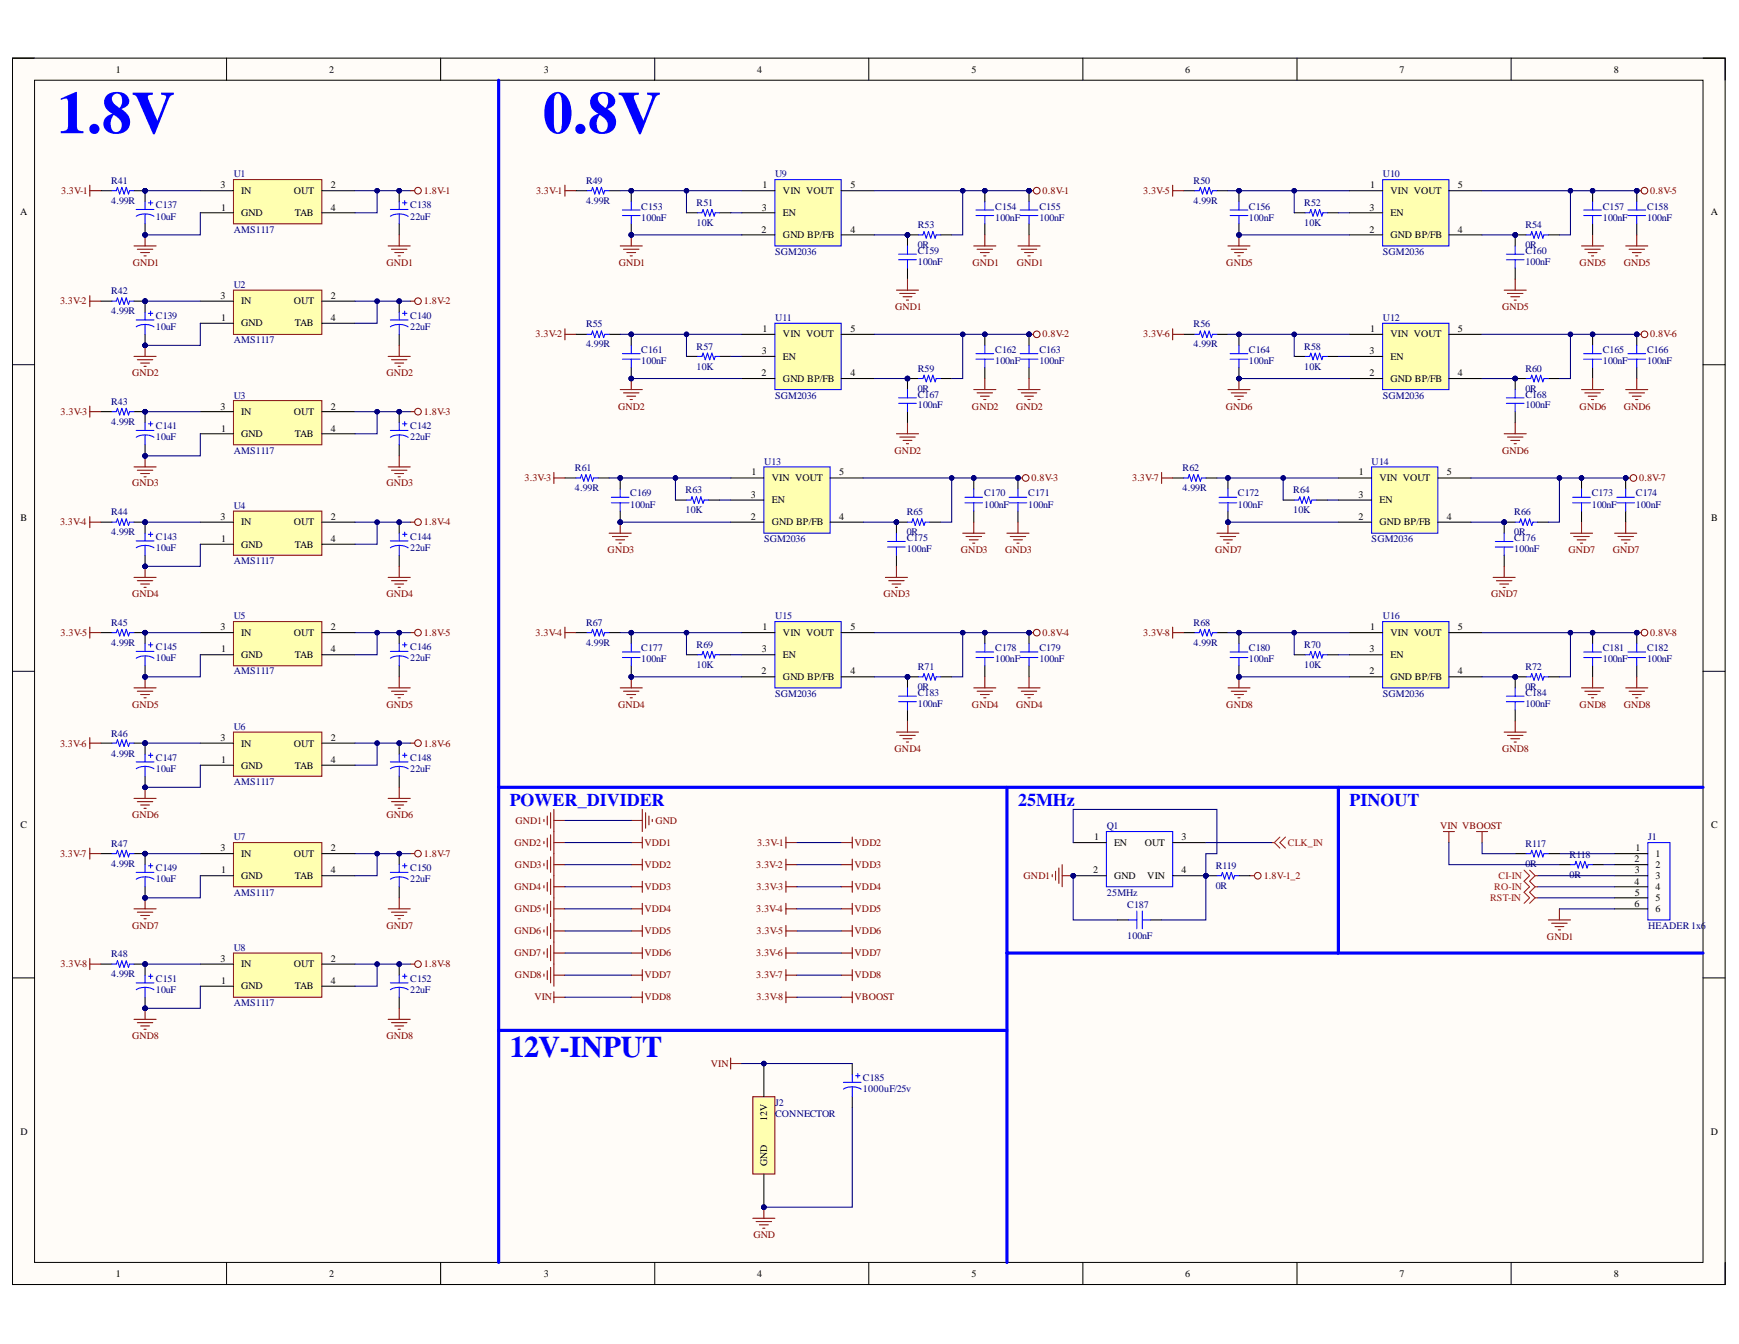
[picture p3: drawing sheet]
<svg xmlns="http://www.w3.org/2000/svg" width="279mm" height="216mm" viewBox="0 0 279 216" stroke-linecap="round" stroke-linejoin="round" font-family="sans-serif">
<defs><g id="words">
<g font-size="9.6" fill="#00f">
<text x="9.1" y="21.4">1.8V</text>
<text x="87.2" y="21.4">0.8V</text>
</g>
<text font-size="4.8" fill="#00f" x="81.9" y="169.8">12V-INPUT</text>
<g font-size="2.9" fill="#00f">
<text x="81.9" y="129.4">POWER_DIVIDER</text>
<text x="163.6" y="129.4">25MHz</text>
<text x="216.8" y="129.4">PINOUT</text>
</g>
<g font-size="1.6">
<text x="18.6" y="11.7">1</text>
<text x="52.9" y="11.7">2</text>
<text x="87.4" y="11.7">3</text>
<text x="121.7" y="11.7">4</text>
<text x="156.1" y="11.7">5</text>
<text x="190.4" y="11.7">6</text>
<text x="224.9" y="11.7">7</text>
<text x="259.3" y="11.7">8</text>
<text x="3.2" y="34.5">A</text>
<text x="35.4" y="30.3">3</text>
<text x="35.5" y="33.8">1</text>
<text x="38.7" y="34.7">GND</text>
<text x="38.7" y="31.1">IN</text>
<text x="47.2" y="31.1">OUT</text>
<text x="47.4" y="34.7">TAB</text>
<text x="53.1" y="30.3">2</text>
<text x="53.1" y="33.8">4</text>
<text x="122.4" y="33.8">3</text>
<text x="122.5" y="30.3">1</text>
<text x="125.8" y="31.1">VIN VOUT</text>
<text x="125.8" y="34.7">EN</text>
<text x="136.6" y="30.3">5</text>
<text x="220" y="33.8">3</text>
<text x="220.1" y="30.3">1</text>
<text x="223.4" y="31.1">VIN VOUT</text>
<text x="223.4" y="34.7">EN</text>
<text x="234.3" y="30.3">5</text>
<text x="274.9" y="34.5">A</text>
<text x="122.3" y="37.4">2</text>
<text x="125.8" y="38.2">GND BP/FB</text>
<text x="136.6" y="37.4">4</text>
<text x="220" y="37.4">2</text>
<text x="223.4" y="38.2">GND BP/FB</text>
<text x="234.3" y="37.4">4</text>
<text x="35.4" y="48">3</text>
<text x="35.5" y="51.6">1</text>
<text x="38.7" y="52.4">GND</text>
<text x="38.7" y="48.9">IN</text>
<text x="47.2" y="48.9">OUT</text>
<text x="47.4" y="52.4">TAB</text>
<text x="53.1" y="48">2</text>
<text x="53.1" y="51.6">4</text>
<text x="122.5" y="53.4">1</text>
<text x="136.6" y="53.4">5</text>
<text x="220.1" y="53.4">1</text>
<text x="234.3" y="53.4">5</text>
<text x="122.4" y="56.9">3</text>
<text x="125.8" y="54.2">VIN VOUT</text>
<text x="125.8" y="57.8">EN</text>
<text x="220" y="56.9">3</text>
<text x="223.4" y="54.2">VIN VOUT</text>
<text x="223.4" y="57.8">EN</text>
<text x="35.4" y="65.8">3</text>
<text x="53.1" y="65.8">2</text>
<text x="122.3" y="60.5">2</text>
<text x="125.8" y="61.3">GND BP/FB</text>
<text x="136.6" y="60.5">4</text>
<text x="220" y="60.5">2</text>
<text x="223.4" y="61.3">GND BP/FB</text>
<text x="234.3" y="60.5">4</text>
<text x="35.5" y="69.4">1</text>
<text x="38.7" y="70.2">GND</text>
<text x="38.7" y="66.6">IN</text>
<text x="47.2" y="66.6">OUT</text>
<text x="47.4" y="70.2">TAB</text>
<text x="53.1" y="69.4">4</text>
<text x="120.7" y="76.4">1</text>
<text x="124" y="77.3">VIN VOUT</text>
<text x="134.8" y="76.4">5</text>
<text x="218.3" y="76.4">1</text>
<text x="221.6" y="77.3">VIN VOUT</text>
<text x="232.5" y="76.4">5</text>
<text x="3.3" y="83.7">B</text>
<text x="35.4" y="83.5">3</text>
<text x="53.1" y="83.5">2</text>
<text x="120.6" y="83.5">2</text>
<text x="120.6" y="79.9">3</text>
<text x="124" y="80.9">EN</text>
<text x="134.8" y="83.5">4</text>
<text x="218.3" y="83.5">2</text>
<text x="218.3" y="79.9">3</text>
<text x="221.6" y="80.9">EN</text>
<text x="232.5" y="83.5">4</text>
<text x="274.9" y="83.7">B</text>
<text x="35.5" y="87">1</text>
<text x="38.7" y="88">GND</text>
<text x="38.7" y="84.4">IN</text>
<text x="47.2" y="84.4">OUT</text>
<text x="47.4" y="88">TAB</text>
<text x="53.1" y="87">4</text>
<text x="124" y="84.4">GND BP/FB</text>
<text x="221.6" y="84.4">GND BP/FB</text>
<text x="35.4" y="101.2">3</text>
<text x="53.1" y="101.2">2</text>
<text x="122.5" y="101.2">1</text>
<text x="136.6" y="101.2">5</text>
<text x="220.1" y="101.2">1</text>
<text x="234.3" y="101.2">5</text>
<text x="35.5" y="104.8">1</text>
<text x="38.7" y="105.7">GND</text>
<text x="38.7" y="102.2">IN</text>
<text x="47.2" y="102.2">OUT</text>
<text x="47.4" y="105.7">TAB</text>
<text x="53.1" y="104.8">4</text>
<text x="122.4" y="104.8">3</text>
<text x="125.8" y="102.2">VIN VOUT</text>
<text x="125.8" y="105.7">EN</text>
<text x="220" y="104.8">3</text>
<text x="223.4" y="102.2">VIN VOUT</text>
<text x="223.4" y="105.7">EN</text>
<text x="122.3" y="108.3">2</text>
<text x="125.8" y="109.3">GND BP/FB</text>
<text x="136.6" y="108.3">4</text>
<text x="220" y="108.3">2</text>
<text x="223.4" y="109.3">GND BP/FB</text>
<text x="234.3" y="108.3">4</text>
<text x="35.4" y="119">3</text>
<text x="38.7" y="119.9">IN</text>
<text x="47.2" y="119.9">OUT</text>
<text x="53.1" y="119">2</text>
<text x="35.5" y="122.6">1</text>
<text x="38.7" y="123.5">GND</text>
<text x="47.4" y="123.5">TAB</text>
<text x="53.1" y="122.6">4</text>
<text x="3.3" y="133">C</text>
<text x="35.4" y="136.8">3</text>
<text x="38.7" y="137.6">IN</text>
<text x="47.2" y="137.6">OUT</text>
<text x="53.1" y="136.8">2</text>
<text x="175.8" y="135">1</text>
<text x="179" y="135.8">EN</text>
<text x="183.9" y="135.8">OUT</text>
<text x="189.8" y="135">3</text>
<text x="262.8" y="136.8">1</text>
<text x="266" y="137.6">1</text>
<text x="274.9" y="133">C</text>
<text x="35.5" y="140.3">1</text>
<text x="38.7" y="141.2">GND</text>
<text x="47.4" y="141.2">TAB</text>
<text x="53.1" y="140.3">4</text>
<text x="175.6" y="140.3">2</text>
<text x="179" y="141.2">GND</text>
<text x="184.3" y="141.2">VIN</text>
<text x="189.8" y="140.3">4</text>
<text x="262.6" y="138.5">2</text>
<text x="262.6" y="142.1">4</text>
<text x="262.7" y="140.3">3</text>
<text x="262.7" y="143.9">5</text>
<text x="266" y="139.4">2</text>
<text x="266" y="141.2">3</text>
<text x="266" y="142.9">4</text>
<text x="262.6" y="145.6">6</text>
<text x="266" y="144.7">5</text>
<text x="266" y="146.5">6</text>
<text x="35.4" y="154.5">3</text>
<text x="38.7" y="155.4">IN</text>
<text x="47.2" y="155.4">OUT</text>
<text x="53.1" y="154.5">2</text>
<text x="35.5" y="158.1">1</text>
<text x="38.7" y="158.9">GND</text>
<text x="47.4" y="158.9">TAB</text>
<text x="53.1" y="158.1">4</text>
<text x="3.3" y="182.3">D</text>
<text x="123.3" y="180.2" transform="rotate(-90 123.3 180.2)">12V</text>
<text x="274.9" y="182.3">D</text>
<text x="123.3" y="187.3" transform="rotate(-90 123.3 187.3)">GND</text>
<text x="18.6" y="205.1">1</text>
<text x="52.9" y="205.1">2</text>
<text x="87.4" y="205.1">3</text>
<text x="121.7" y="205.1">4</text>
<text x="156.1" y="205.1">5</text>
<text x="190.4" y="205.1">6</text>
<text x="224.9" y="205.1">7</text>
<text x="259.3" y="205.1">8</text>
</g>
<g font-size="1.6" fill="#000080">
<text x="17.9" y="29.5">R41</text>
<text x="37.6" y="28.5">U1</text>
<text x="94.2" y="29.5">R49</text>
<text x="124.5" y="28.5">U9</text>
<text x="191.8" y="29.5">R50</text>
<text x="222.2" y="28.5">U10</text>
<text x="17.9" y="32.7">4.99R</text>
<text x="25" y="33.5">C137</text>
<text x="25" y="35.3">10uF</text>
<text x="65.9" y="33.5">C138</text>
<text x="65.9" y="35.3">22uF</text>
<text x="94.2" y="32.7">4.99R</text>
<text x="103" y="33.7">C153</text>
<text x="103" y="35.4">100nF</text>
<text x="111.9" y="33.1">R51</text>
<text x="159.9" y="33.7">C154</text>
<text x="159.9" y="35.4">100nF</text>
<text x="167" y="33.7">C155</text>
<text x="167" y="35.4">100nF</text>
<text x="191.8" y="32.7">4.99R</text>
<text x="200.7" y="33.7">C156</text>
<text x="200.7" y="35.4">100nF</text>
<text x="209.5" y="33.1">R52</text>
<text x="257.5" y="33.7">C157</text>
<text x="257.5" y="35.4">100nF</text>
<text x="264.6" y="33.7">C158</text>
<text x="264.6" y="35.4">100nF</text>
<text x="37.6" y="37.4">AMS1117</text>
<text x="111.9" y="36.3">10K</text>
<text x="124.5" y="40.9">SGM2036</text>
<text x="147.5" y="36.6">R53</text>
<text x="147.5" y="39.8">0R</text>
<text x="147.5" y="40.8">C159</text>
<text x="209.5" y="36.3">10K</text>
<text x="222.2" y="40.9">SGM2036</text>
<text x="245.1" y="36.6">R54</text>
<text x="245.1" y="39.8">0R</text>
<text x="245.1" y="40.8">C160</text>
<text x="17.9" y="47.3">R42</text>
<text x="37.6" y="46.3">U2</text>
<text x="147.5" y="42.5">100nF</text>
<text x="245.1" y="42.5">100nF</text>
<text x="17.9" y="50.5">4.99R</text>
<text x="25" y="51.3">C139</text>
<text x="25" y="52.9">10uF</text>
<text x="65.9" y="51.3">C140</text>
<text x="65.9" y="52.9">22uF</text>
<text x="94.2" y="52.6">R55</text>
<text x="124.5" y="51.6">U11</text>
<text x="191.8" y="52.6">R56</text>
<text x="222.2" y="51.6">U12</text>
<text x="37.6" y="55.1">AMS1117</text>
<text x="94.2" y="55.8">4.99R</text>
<text x="103" y="56.8">C161</text>
<text x="103" y="58.5">100nF</text>
<text x="111.9" y="56.2">R57</text>
<text x="111.9" y="59.4">10K</text>
<text x="147.5" y="59.7">R59</text>
<text x="159.9" y="56.8">C162</text>
<text x="159.9" y="58.5">100nF</text>
<text x="167" y="56.8">C163</text>
<text x="167" y="58.5">100nF</text>
<text x="191.8" y="55.8">4.99R</text>
<text x="200.7" y="56.8">C164</text>
<text x="200.7" y="58.5">100nF</text>
<text x="209.5" y="56.2">R58</text>
<text x="209.5" y="59.4">10K</text>
<text x="245.1" y="59.7">R60</text>
<text x="257.5" y="56.8">C165</text>
<text x="257.5" y="58.5">100nF</text>
<text x="264.6" y="56.8">C166</text>
<text x="264.6" y="58.5">100nF</text>
<text x="17.9" y="65">R43</text>
<text x="37.6" y="64">U3</text>
<text x="124.5" y="64">SGM2036</text>
<text x="147.5" y="62.9">0R</text>
<text x="147.5" y="63.9">C167</text>
<text x="147.5" y="65.5">100nF</text>
<text x="222.2" y="64">SGM2036</text>
<text x="245.1" y="62.9">0R</text>
<text x="245.1" y="63.9">C168</text>
<text x="245.1" y="65.5">100nF</text>
<text x="17.9" y="68.3">4.99R</text>
<text x="25" y="68.9">C141</text>
<text x="25" y="70.7">10uF</text>
<text x="65.9" y="68.9">C142</text>
<text x="65.9" y="70.7">22uF</text>
<text x="37.6" y="72.9">AMS1117</text>
<text x="92.4" y="75.7">R61</text>
<text x="122.8" y="74.7">U13</text>
<text x="190" y="75.7">R62</text>
<text x="220.4" y="74.7">U14</text>
<text x="17.9" y="82.8">R44</text>
<text x="37.6" y="81.7">U4</text>
<text x="92.4" y="78.9">4.99R</text>
<text x="101.3" y="79.8">C169</text>
<text x="101.3" y="81.5">100nF</text>
<text x="110.1" y="79.2">R63</text>
<text x="110.1" y="82.5">10K</text>
<text x="145.7" y="82.8">R65</text>
<text x="158.1" y="79.8">C170</text>
<text x="158.1" y="81.5">100nF</text>
<text x="165.2" y="79.8">C171</text>
<text x="165.2" y="81.5">100nF</text>
<text x="190" y="78.9">4.99R</text>
<text x="198.9" y="79.8">C172</text>
<text x="198.9" y="81.5">100nF</text>
<text x="207.8" y="79.2">R64</text>
<text x="207.8" y="82.5">10K</text>
<text x="243.3" y="82.8">R66</text>
<text x="255.7" y="79.8">C173</text>
<text x="255.7" y="81.5">100nF</text>
<text x="262.8" y="79.8">C174</text>
<text x="262.8" y="81.5">100nF</text>
<text x="17.9" y="86">4.99R</text>
<text x="25" y="86.7">C143</text>
<text x="25" y="88.5">10uF</text>
<text x="65.9" y="86.7">C144</text>
<text x="65.9" y="88.5">22uF</text>
<text x="122.8" y="87">SGM2036</text>
<text x="145.7" y="86">0R</text>
<text x="145.7" y="86.9">C175</text>
<text x="145.7" y="88.6">100nF</text>
<text x="220.4" y="87">SGM2036</text>
<text x="243.3" y="86">0R</text>
<text x="243.3" y="86.9">C176</text>
<text x="243.3" y="88.6">100nF</text>
<text x="37.6" y="90.6">AMS1117</text>
<text x="17.9" y="100.6">R45</text>
<text x="37.6" y="99.5">U5</text>
<text x="94.2" y="100.6">R67</text>
<text x="124.5" y="99.5">U15</text>
<text x="191.8" y="100.6">R68</text>
<text x="222.2" y="99.5">U16</text>
<text x="17.9" y="103.8">4.99R</text>
<text x="25" y="104.5">C145</text>
<text x="25" y="106.2">10uF</text>
<text x="65.9" y="104.5">C146</text>
<text x="65.9" y="106.2">22uF</text>
<text x="94.2" y="103.8">4.99R</text>
<text x="103" y="104.6">C177</text>
<text x="103" y="106.4">100nF</text>
<text x="111.9" y="104.1">R69</text>
<text x="111.9" y="107.3">10K</text>
<text x="147.5" y="107.7">R71</text>
<text x="159.9" y="104.6">C178</text>
<text x="159.9" y="106.4">100nF</text>
<text x="167" y="104.6">C179</text>
<text x="167" y="106.4">100nF</text>
<text x="191.8" y="103.8">4.99R</text>
<text x="200.7" y="104.6">C180</text>
<text x="200.7" y="106.4">100nF</text>
<text x="209.5" y="104.1">R70</text>
<text x="209.5" y="107.3">10K</text>
<text x="245.1" y="107.7">R72</text>
<text x="257.5" y="104.6">C181</text>
<text x="257.5" y="106.4">100nF</text>
<text x="264.6" y="104.6">C182</text>
<text x="264.6" y="106.4">100nF</text>
<text x="37.6" y="108.3">AMS1117</text>
<text x="124.5" y="111.9">SGM2036</text>
<text x="147.5" y="110.9">0R</text>
<text x="147.5" y="111.7">C183</text>
<text x="147.5" y="113.5">100nF</text>
<text x="222.2" y="111.9">SGM2036</text>
<text x="245.1" y="110.9">0R</text>
<text x="245.1" y="111.7">C184</text>
<text x="245.1" y="113.5">100nF</text>
<text x="17.9" y="118.3">R46</text>
<text x="37.6" y="117.2">U6</text>
<text x="17.9" y="121.5">4.99R</text>
<text x="25" y="122.2">C147</text>
<text x="25" y="124">10uF</text>
<text x="65.9" y="122.2">C148</text>
<text x="65.9" y="124">22uF</text>
<text x="37.6" y="126.1">AMS1117</text>
<text x="17.9" y="136.1">R47</text>
<text x="37.6" y="135">U7</text>
<text x="177.8" y="133.2">Q1</text>
<text x="245.1" y="136.1">R117</text>
<text x="252.2" y="137.9">R118</text>
<text x="264.8" y="135">J1</text>
<text x="17.9" y="139.2">4.99R</text>
<text x="25" y="140">C149</text>
<text x="25" y="141.8">10uF</text>
<text x="37.6" y="143.9">AMS1117</text>
<text x="65.9" y="140">C150</text>
<text x="65.9" y="141.8">22uF</text>
<text x="177.8" y="143.9">25MHz</text>
<text x="195.3" y="139.6">R119</text>
<text x="195.3" y="142.8">0R</text>
<text x="245.1" y="139.2">0R</text>
<text x="252.2" y="141">0R</text>
<text x="181.1" y="145.8">C187</text>
<text x="264.8" y="149.2">HEADER 1x6</text>
<text x="17.9" y="153.8">R48</text>
<text x="37.6" y="152.7">U8</text>
<text x="181.1" y="150.8">100nF</text>
<text x="17.9" y="157">4.99R</text>
<text x="25" y="157.7">C151</text>
<text x="25" y="159.5">10uF</text>
<text x="37.6" y="161.6">AMS1117</text>
<text x="65.9" y="157.7">C152</text>
<text x="65.9" y="159.5">22uF</text>
<text x="138.7" y="173.6">C185</text>
<text x="124.5" y="177.6">J2</text>
<text x="124.5" y="179.4">CONNECTOR</text>
<text x="138.7" y="175.4">1000uF/25v</text>
</g>
<g font-size="1.6" fill="#800000">
<text x="9.8" y="31.1">3.3V-1</text>
<text x="68.1" y="31.1">1.8V-1</text>
<text x="86.1" y="31.1">3.3V-1</text>
<text x="167.5" y="31.1">0.8V-1</text>
<text x="183.7" y="31.1">3.3V-5</text>
<text x="265.1" y="31.1">0.8V-5</text>
<text x="21.3" y="42.7">GND1</text>
<text x="62.1" y="42.7">GND1</text>
<text x="99.4" y="42.7">GND1</text>
<text x="156.3" y="42.7">GND1</text>
<text x="163.4" y="42.7">GND1</text>
<text x="197" y="42.7">GND5</text>
<text x="253.8" y="42.7">GND5</text>
<text x="260.9" y="42.7">GND5</text>
<text x="9.6" y="48.9">3.3V-2</text>
<text x="68.1" y="48.9">1.8V-2</text>
<text x="143.8" y="49.8">GND1</text>
<text x="241.4" y="49.8">GND5</text>
<text x="86" y="54.2">3.3V-2</text>
<text x="167.5" y="54.2">0.8V-2</text>
<text x="183.7" y="54.2">3.3V-6</text>
<text x="265.1" y="54.2">0.8V-6</text>
<text x="21.2" y="60.5">GND2</text>
<text x="62.1" y="60.5">GND2</text>
<text x="99.3" y="65.8">GND2</text>
<text x="156.2" y="65.8">GND2</text>
<text x="163.3" y="65.8">GND2</text>
<text x="196.9" y="65.8">GND6</text>
<text x="253.8" y="65.8">GND6</text>
<text x="260.9" y="65.8">GND6</text>
<text x="9.7" y="66.6">3.3V-3</text>
<text x="68.1" y="66.6">1.8V-3</text>
<text x="84.3" y="77.3">3.3V-3</text>
<text x="143.7" y="72.9">GND2</text>
<text x="165.7" y="77.3">0.8V-3</text>
<text x="181.9" y="77.3">3.3V-7</text>
<text x="241.4" y="72.9">GND6</text>
<text x="263.4" y="77.3">0.8V-7</text>
<text x="21.2" y="78.1">GND3</text>
<text x="62.1" y="78.1">GND3</text>
<text x="9.6" y="84.4">3.3V-4</text>
<text x="68.1" y="84.4">1.8V-4</text>
<text x="97.6" y="88.8">GND3</text>
<text x="154.4" y="88.8">GND3</text>
<text x="161.5" y="88.8">GND3</text>
<text x="195.3" y="88.8">GND7</text>
<text x="252" y="88.8">GND7</text>
<text x="259.1" y="88.8">GND7</text>
<text x="21.2" y="95.9">GND4</text>
<text x="62.1" y="95.9">GND4</text>
<text x="142" y="95.9">GND3</text>
<text x="239.6" y="95.9">GND7</text>
<text x="9.7" y="102.2">3.3V-5</text>
<text x="68.1" y="102.2">1.8V-5</text>
<text x="86" y="102.2">3.3V-4</text>
<text x="167.5" y="102.2">0.8V-4</text>
<text x="183.7" y="102.2">3.3V-8</text>
<text x="265.1" y="102.2">0.8V-8</text>
<text x="21.2" y="113.7">GND5</text>
<text x="62.1" y="113.7">GND5</text>
<text x="99.3" y="113.7">GND4</text>
<text x="156.2" y="113.7">GND4</text>
<text x="163.3" y="113.7">GND4</text>
<text x="197" y="113.7">GND8</text>
<text x="253.8" y="113.7">GND8</text>
<text x="260.9" y="113.7">GND8</text>
<text x="9.6" y="119.9">3.3V-6</text>
<text x="68.1" y="119.9">1.8V-6</text>
<text x="143.7" y="120.8">GND4</text>
<text x="241.4" y="120.8">GND8</text>
<text x="21.2" y="131.4">GND6</text>
<text x="62.1" y="131.4">GND6</text>
<text x="9.6" y="137.6">3.3V-7</text>
<text x="68.1" y="137.6">1.8V-7</text>
<text x="82.7" y="135.8">GND2</text>
<text x="82.8" y="132.4">GND1</text>
<text x="103.5" y="135.8">VDD1</text>
<text x="105.3" y="132.4">GND</text>
<text x="121.7" y="135.8">3.3V-1</text>
<text x="137.3" y="135.8">VDD2</text>
<text x="231.4" y="133.2">VIN VBOOST</text>
<text x="82.7" y="142.9">GND4</text>
<text x="82.7" y="139.4">GND3</text>
<text x="103.5" y="139.4">VDD2</text>
<text x="103.5" y="142.9">VDD3</text>
<text x="121.5" y="139.4">3.3V-2</text>
<text x="121.6" y="142.9">3.3V-3</text>
<text x="137.3" y="139.4">VDD3</text>
<text x="137.3" y="142.9">VDD4</text>
<text x="164.5" y="141.2">GND1</text>
<text x="203" y="141.2">1.8V-1_2</text>
<text x="21.2" y="149.2">GND7</text>
<text x="62.1" y="149.2">GND7</text>
<text x="82.7" y="146.5">GND5</text>
<text x="103.5" y="146.5">VDD4</text>
<text x="121.5" y="146.5">3.3V-4</text>
<text x="137.3" y="146.5">VDD5</text>
<text x="9.7" y="155.4">3.3V-8</text>
<text x="68.1" y="155.4">1.8V-8</text>
<text x="82.7" y="150">GND6</text>
<text x="82.7" y="153.6">GND7</text>
<text x="103.5" y="150">VDD5</text>
<text x="103.5" y="153.6">VDD6</text>
<text x="121.5" y="153.6">3.3V-6</text>
<text x="121.6" y="150">3.3V-5</text>
<text x="137.3" y="150">VDD6</text>
<text x="137.3" y="153.6">VDD7</text>
<text x="248.5" y="151">GND1</text>
<text x="82.7" y="157.1">GND8</text>
<text x="85.9" y="160.7">VIN</text>
<text x="103.5" y="157.1">VDD7</text>
<text x="103.5" y="160.7">VDD8</text>
<text x="121.5" y="157.1">3.3V-7</text>
<text x="121.6" y="160.7">3.3V-8</text>
<text x="137.3" y="157.1">VDD8</text>
<text x="137.3" y="160.7">VBOOST</text>
<text x="21.2" y="167">GND8</text>
<text x="62.1" y="167">GND8</text>
<text x="114.2" y="171.4">VIN</text>
<text x="121.1" y="198.8">GND</text>
</g>
<g font-size="1.6" fill="#f00">
<text x="206.9" y="135.8">CLK_IN</text>
<text x="240.1" y="142.9">RO-IN</text>
<text x="240.8" y="141.2">CI-IN</text>
<text x="239.4" y="144.7">RST-IN</text>
</g>
</g></defs>
<path d="M2 9.3h275.2v197h-275.2z" fill-rule="evenodd" fill="#fffcf8"/>
<path d="M2 9.3h275.2v197h-275.2z" fill="none" stroke="#000" stroke-width=".16"/>
<path d="M5.6 12.9h268v189.9h-268z" fill-rule="evenodd" fill="#fffcf8"/>
<g fill="none" stroke="#000" stroke-width=".16">
<path d="M2 9.3h3.6M5.6 12.9h268v189.9h-268zM36.4 9.3v3.6M70.8 9.3v3.6M105.2 9.3v3.6M139.6 9.3v3.6M174 9.3v3.6M208.4 9.3v3.6M242.8 9.3v3.6M273.6 9.3h3.6v3.6M2 58.6h3.6M273.6 58.6h3.6"/>
<path d="M2 107.8h3.6M273.6 107.8h3.6M2 157.1h3.6M273.6 157.1h3.6M36.4 202.8v3.5M70.8 202.8v3.5M105.2 202.8v3.5M139.6 202.8v3.5M174 202.8v3.5M208.4 202.8v3.5M242.8 202.8v3.5M277.2 202.8v3.5"/>
</g>
<path d="M37.5 28.9h14.2v7.1h-14.2z" fill-rule="evenodd" fill="#ffffb0"/>
<path d="M37.5 28.9h14.2v7.1h-14.2z" fill="none" stroke="#800000" stroke-width=".16"/>
<path d="M32.2 34.2h5.3M32.2 30.6h5.3M51.7 34.2h5.3M51.7 30.6h5.3" fill="none" stroke="#000" stroke-width=".17"/>
<circle cx="23.3" cy="37.7" r=".35" fill="#000080"/>
<circle cx="23.3" cy="37.7" r=".35" fill="none" stroke="#000080" stroke-width=".16"/>
<circle cx="23.3" cy="30.6" r=".35" fill="#000080"/>
<circle cx="23.3" cy="30.6" r=".35" fill="none" stroke="#000080" stroke-width=".16"/>
<path d="M23.3 36v1.7" fill="none" stroke="#000" stroke-width=".17"/>
<circle cx="23.3" cy="37.7" r=".35" fill="#000080"/>
<circle cx="23.3" cy="37.7" r=".35" fill="none" stroke="#000080" stroke-width=".16"/>
<path d="M23.3 30.6v1.8" fill="none" stroke="#000" stroke-width=".17"/>
<circle cx="23.3" cy="30.6" r=".35" fill="#000080"/>
<circle cx="23.3" cy="30.6" r=".35" fill="none" stroke="#000080" stroke-width=".16"/>
<path d="M21.9 34.7a2.8 2.8 0 0 1 2.8 .1M21.9 33.7h2.8M23.3 32.4v1.3M23.3 34.4v1.6M23.8 32.6h.7M24.2 32.2v.7" fill="none" stroke="#00f" stroke-width=".17"/>
<circle cx="64.1" cy="30.6" r=".36" fill="#000080"/>
<circle cx="64.1" cy="30.6" r=".36" fill="none" stroke="#000080" stroke-width=".16"/>
<path d="M64.1 30.6v1.8M64.1 36v1.7" fill="none" stroke="#000" stroke-width=".17"/>
<circle cx="64.1" cy="30.6" r=".36" fill="#000080"/>
<circle cx="64.1" cy="30.6" r=".36" fill="none" stroke="#000080" stroke-width=".16"/>
<path d="M62.7 34.7a2.79 2.79 0 0 1 2.9 .1M62.7 33.7h2.9M64.1 32.4v1.3M64.1 34.4v1.6M64.7 32.6h.7M65 32.2v.7" fill="none" stroke="#00f" stroke-width=".17"/>
<path d="M21.5 39.5h3.6M23.3 37.7v1.8M62.4 39.5h3.5M64.1 37.7v1.8M22.1 40h2.4M22.6 40.6h1.4M23.1 41.1h.4M62.9 40h2.5M63.4 40.6h1.4M64 41.1h.3" fill="none" stroke="#800000" stroke-width=".17"/>
<circle cx="23.3" cy="37.7" r=".35" fill="#000080"/>
<circle cx="23.3" cy="37.7" r=".35" fill="none" stroke="#000080" stroke-width=".16"/>
<circle cx="23.3" cy="30.6" r=".35" fill="#000080"/>
<circle cx="23.3" cy="30.6" r=".35" fill="none" stroke="#000080" stroke-width=".16"/>
<path d="M21.5 30.6h1.8" fill="none" stroke="#000" stroke-width=".17"/>
<circle cx="23.3" cy="30.6" r=".35" fill="#000080"/>
<circle cx="23.3" cy="30.6" r=".35" fill="none" stroke="#000080" stroke-width=".16"/>
<path d="M16.2 30.6h1.8" fill="none" stroke="#000" stroke-width=".17"/>
<path d="M18 30.6h.7l.2-.5 .3 1.1 .4-1.1 .3 1.1 .4-1.1 .3 1.1 .2-.6h.7" fill="none" stroke="#00f" stroke-width=".17"/>
<path d="M14.4 29.7v1.8M14.4 30.6h1.8M65.9 30.6h.7" fill="none" stroke="#800000" stroke-width=".17"/>
<circle cx="67.2" cy="30.6" r=".53" fill="none" stroke="#800000" stroke-width=".16"/>
<path d="M37.5 46.6h14.2v7.1h-14.2z" fill-rule="evenodd" fill="#ffffb0"/>
<path d="M37.5 46.6h14.2v7.1h-14.2z" fill="none" stroke="#800000" stroke-width=".16"/>
<path d="M32.2 51.9h5.3M32.2 48.4h5.3M51.7 51.9h5.3M51.7 48.4h5.3" fill="none" stroke="#000" stroke-width=".17"/>
<circle cx="23.3" cy="55.5" r=".36" fill="#000080"/>
<circle cx="23.3" cy="55.5" r=".36" fill="none" stroke="#000080" stroke-width=".16"/>
<circle cx="23.3" cy="48.4" r=".36" fill="#000080"/>
<circle cx="23.3" cy="48.4" r=".36" fill="none" stroke="#000080" stroke-width=".16"/>
<path d="M23.3 53.7v1.8" fill="none" stroke="#000" stroke-width=".17"/>
<circle cx="23.3" cy="55.5" r=".36" fill="#000080"/>
<circle cx="23.3" cy="55.5" r=".36" fill="none" stroke="#000080" stroke-width=".16"/>
<path d="M23.3 48.4v1.8" fill="none" stroke="#000" stroke-width=".17"/>
<circle cx="23.3" cy="48.4" r=".36" fill="#000080"/>
<circle cx="23.3" cy="48.4" r=".36" fill="none" stroke="#000080" stroke-width=".16"/>
<path d="M21.9 52.5a2.8 2.8 0 0 1 2.8 0M21.9 51.4h2.8M23.3 50.2v1.2M23.3 52.1v1.6M23.8 50.3h.7M24.2 50v.7" fill="none" stroke="#00f" stroke-width=".17"/>
<circle cx="64.1" cy="48.4" r=".36" fill="#000080"/>
<circle cx="64.1" cy="48.4" r=".36" fill="none" stroke="#000080" stroke-width=".16"/>
<path d="M64.1 48.4v1.8M64.1 53.7v1.8" fill="none" stroke="#000" stroke-width=".17"/>
<circle cx="64.1" cy="48.4" r=".36" fill="#000080"/>
<circle cx="64.1" cy="48.4" r=".36" fill="none" stroke="#000080" stroke-width=".16"/>
<path d="M62.7 52.5a2.79 2.79 0 0 1 2.9 0M62.7 51.4h2.9M64.1 50.2v1.2M64.1 52.1v1.6M64.7 50.3h.7M65 50v.7" fill="none" stroke="#00f" stroke-width=".17"/>
<path d="M21.5 57.3h3.6M22.1 57.8h2.4M22.6 58.3h1.4M23.1 58.9h.4M23.3 55.5v1.8M62.4 57.3h3.5M62.9 57.8h2.5M63.4 58.3h1.4M64 58.9h.3M64.1 55.5v1.8" fill="none" stroke="#800000" stroke-width=".17"/>
<circle cx="23.3" cy="55.5" r=".36" fill="#000080"/>
<circle cx="23.3" cy="55.5" r=".36" fill="none" stroke="#000080" stroke-width=".16"/>
<circle cx="23.3" cy="48.4" r=".36" fill="#000080"/>
<circle cx="23.3" cy="48.4" r=".36" fill="none" stroke="#000080" stroke-width=".16"/>
<path d="M21.5 48.4h1.8" fill="none" stroke="#000" stroke-width=".17"/>
<circle cx="23.3" cy="48.4" r=".36" fill="#000080"/>
<circle cx="23.3" cy="48.4" r=".36" fill="none" stroke="#000080" stroke-width=".16"/>
<path d="M16.2 48.4h1.8" fill="none" stroke="#000" stroke-width=".17"/>
<path d="M18 48.4h.7l.2-.6 .3 1.1 .4-1.1 .3 1.1 .4-1.1 .3 1.1 .2-.5h.7" fill="none" stroke="#00f" stroke-width=".17"/>
<path d="M14.4 47.5v1.8M14.4 48.4h1.8M65.9 48.4h.7" fill="none" stroke="#800000" stroke-width=".17"/>
<circle cx="67.2" cy="48.4" r=".53" fill="none" stroke="#800000" stroke-width=".16"/>
<path d="M37.5 64.4h14.2v7.1h-14.2z" fill-rule="evenodd" fill="#ffffb0"/>
<path d="M37.5 64.4h14.2v7.1h-14.2z" fill="none" stroke="#800000" stroke-width=".16"/>
<path d="M32.2 69.7h5.3M32.2 66.1h5.3M51.7 69.7h5.3M51.7 66.1h5.3" fill="none" stroke="#000" stroke-width=".17"/>
<circle cx="23.3" cy="73.2" r=".35" fill="#000080"/>
<circle cx="23.3" cy="73.2" r=".35" fill="none" stroke="#000080" stroke-width=".16"/>
<circle cx="23.3" cy="66.1" r=".35" fill="#000080"/>
<circle cx="23.3" cy="66.1" r=".35" fill="none" stroke="#000080" stroke-width=".16"/>
<path d="M23.3 71.5v1.7" fill="none" stroke="#000" stroke-width=".17"/>
<circle cx="23.3" cy="73.2" r=".35" fill="#000080"/>
<circle cx="23.3" cy="73.2" r=".35" fill="none" stroke="#000080" stroke-width=".16"/>
<path d="M23.3 66.1v1.8" fill="none" stroke="#000" stroke-width=".17"/>
<circle cx="23.3" cy="66.1" r=".35" fill="#000080"/>
<circle cx="23.3" cy="66.1" r=".35" fill="none" stroke="#000080" stroke-width=".16"/>
<path d="M21.9 70.2a2.78 2.78 0 0 1 2.8 .1M21.9 69.1h2.8M23.3 67.9v1.2M23.3 69.9v1.6M23.8 68.1h.7M24.2 67.7v.7" fill="none" stroke="#00f" stroke-width=".17"/>
<circle cx="64.1" cy="66.1" r=".36" fill="#000080"/>
<circle cx="64.1" cy="66.1" r=".36" fill="none" stroke="#000080" stroke-width=".16"/>
<path d="M64.1 66.1v1.8M64.1 71.5v1.7" fill="none" stroke="#000" stroke-width=".17"/>
<circle cx="64.1" cy="66.1" r=".36" fill="#000080"/>
<circle cx="64.1" cy="66.1" r=".36" fill="none" stroke="#000080" stroke-width=".16"/>
<path d="M62.7 70.2a2.77 2.77 0 0 1 2.9 .1M62.7 69.1h2.9M64.1 67.9v1.2M64.1 69.9v1.6M64.7 68.1h.7M65 67.7v.7" fill="none" stroke="#00f" stroke-width=".17"/>
<path d="M21.5 75h3.6M22.1 75.5h2.4M22.6 76.1h1.4M23.1 76.6h.4M23.3 73.2v1.8M62.4 75h3.5M62.9 75.5h2.5M63.4 76.1h1.4M64 76.6h.3M64.1 73.2v1.8" fill="none" stroke="#800000" stroke-width=".17"/>
<circle cx="23.3" cy="73.2" r=".35" fill="#000080"/>
<circle cx="23.3" cy="73.2" r=".35" fill="none" stroke="#000080" stroke-width=".16"/>
<circle cx="23.3" cy="66.1" r=".35" fill="#000080"/>
<circle cx="23.3" cy="66.1" r=".35" fill="none" stroke="#000080" stroke-width=".16"/>
<path d="M21.5 66.1h1.8" fill="none" stroke="#000" stroke-width=".17"/>
<circle cx="23.3" cy="66.1" r=".35" fill="#000080"/>
<circle cx="23.3" cy="66.1" r=".35" fill="none" stroke="#000080" stroke-width=".16"/>
<path d="M16.2 66.1h1.8" fill="none" stroke="#000" stroke-width=".17"/>
<path d="M18 66.1h.7l.2-.5 .3 1.1 .4-1.1 .3 1.1 .4-1.1 .3 1.1 .2-.6h.7" fill="none" stroke="#00f" stroke-width=".17"/>
<path d="M14.4 65.2v1.8M14.4 66.1h1.8M65.9 66.1h.7" fill="none" stroke="#800000" stroke-width=".17"/>
<circle cx="67.2" cy="66.1" r=".53" fill="none" stroke="#800000" stroke-width=".16"/>
<path d="M37.5 82.1h14.2v7.1h-14.2z" fill-rule="evenodd" fill="#ffffb0"/>
<path d="M37.5 82.1h14.2v7.1h-14.2z" fill="none" stroke="#800000" stroke-width=".16"/>
<path d="M32.2 87.4h5.3M32.2 83.9h5.3M51.7 87.4h5.3M51.7 83.9h5.3" fill="none" stroke="#000" stroke-width=".17"/>
<circle cx="23.3" cy="91" r=".35" fill="#000080"/>
<circle cx="23.3" cy="91" r=".35" fill="none" stroke="#000080" stroke-width=".16"/>
<circle cx="23.3" cy="83.9" r=".35" fill="#000080"/>
<circle cx="23.3" cy="83.9" r=".35" fill="none" stroke="#000080" stroke-width=".16"/>
<path d="M23.3 89.2v1.8" fill="none" stroke="#000" stroke-width=".17"/>
<circle cx="23.3" cy="91" r=".35" fill="#000080"/>
<circle cx="23.3" cy="91" r=".35" fill="none" stroke="#000080" stroke-width=".16"/>
<path d="M23.3 83.9v1.8" fill="none" stroke="#000" stroke-width=".17"/>
<circle cx="23.3" cy="83.9" r=".35" fill="#000080"/>
<circle cx="23.3" cy="83.9" r=".35" fill="none" stroke="#000080" stroke-width=".16"/>
<path d="M21.9 88a2.8 2.8 0 0 1 2.8 0M21.9 86.9h2.8M23.3 85.7v1.2M23.3 87.6v1.6M23.8 85.8h.7M24.2 85.5v.7" fill="none" stroke="#00f" stroke-width=".17"/>
<circle cx="64.1" cy="83.9" r=".36" fill="#000080"/>
<circle cx="64.1" cy="83.9" r=".36" fill="none" stroke="#000080" stroke-width=".16"/>
<path d="M64.1 83.9v1.8M64.1 89.2v1.8" fill="none" stroke="#000" stroke-width=".17"/>
<circle cx="64.1" cy="83.9" r=".36" fill="#000080"/>
<circle cx="64.1" cy="83.9" r=".36" fill="none" stroke="#000080" stroke-width=".16"/>
<path d="M62.7 88a2.79 2.79 0 0 1 2.9 0M62.7 86.9h2.9M64.1 85.7v1.2M64.1 87.6v1.6M64.7 85.8h.7M65 85.5v.7" fill="none" stroke="#00f" stroke-width=".17"/>
<path d="M21.5 92.8h3.6M22.1 93.3h2.4M22.6 93.8h1.4M23.1 94.4h.4M23.3 91v1.8M62.4 92.8h3.5M62.9 93.3h2.5M63.4 93.8h1.4M64 94.4h.3M64.1 91v1.8" fill="none" stroke="#800000" stroke-width=".17"/>
<circle cx="23.3" cy="91" r=".35" fill="#000080"/>
<circle cx="23.3" cy="91" r=".35" fill="none" stroke="#000080" stroke-width=".16"/>
<circle cx="23.3" cy="83.9" r=".35" fill="#000080"/>
<circle cx="23.3" cy="83.9" r=".35" fill="none" stroke="#000080" stroke-width=".16"/>
<path d="M21.5 83.9h1.8" fill="none" stroke="#000" stroke-width=".17"/>
<circle cx="23.3" cy="83.9" r=".35" fill="#000080"/>
<circle cx="23.3" cy="83.9" r=".35" fill="none" stroke="#000080" stroke-width=".16"/>
<path d="M16.2 83.9h1.8" fill="none" stroke="#000" stroke-width=".17"/>
<path d="M18 83.9h.7l.2-.6 .3 1.1 .4-1.1 .3 1.1 .4-1.1 .3 1.1 .2-.5h.7" fill="none" stroke="#00f" stroke-width=".17"/>
<path d="M14.4 83v1.8M14.4 83.9h1.8M65.9 83.9h.7" fill="none" stroke="#800000" stroke-width=".17"/>
<circle cx="67.2" cy="83.9" r=".53" fill="none" stroke="#800000" stroke-width=".16"/>
<path d="M37.5 99.9h14.2v7.1h-14.2z" fill-rule="evenodd" fill="#ffffb0"/>
<path d="M37.5 99.9h14.2v7.1h-14.2z" fill="none" stroke="#800000" stroke-width=".16"/>
<path d="M32.2 105.2h5.3M32.2 101.6h5.3M51.7 105.2h5.3M51.7 101.6h5.3" fill="none" stroke="#000" stroke-width=".17"/>
<circle cx="23.3" cy="108.7" r=".36" fill="#000080"/>
<circle cx="23.3" cy="108.7" r=".36" fill="none" stroke="#000080" stroke-width=".16"/>
<circle cx="23.3" cy="101.6" r=".35" fill="#000080"/>
<circle cx="23.3" cy="101.6" r=".35" fill="none" stroke="#000080" stroke-width=".16"/>
<path d="M23.3 107v1.7" fill="none" stroke="#000" stroke-width=".17"/>
<circle cx="23.3" cy="108.7" r=".36" fill="#000080"/>
<circle cx="23.3" cy="108.7" r=".36" fill="none" stroke="#000080" stroke-width=".16"/>
<path d="M23.3 101.6v1.8" fill="none" stroke="#000" stroke-width=".17"/>
<circle cx="23.3" cy="101.6" r=".35" fill="#000080"/>
<circle cx="23.3" cy="101.6" r=".35" fill="none" stroke="#000080" stroke-width=".16"/>
<path d="M21.9 105.7a2.78 2.78 0 0 1 2.8 .1M21.9 104.6h2.8M23.3 103.4v1.2M23.3 105.4v1.6M23.8 103.6h.7M24.2 103.2v.7" fill="none" stroke="#00f" stroke-width=".17"/>
<circle cx="64.1" cy="101.6" r=".36" fill="#000080"/>
<circle cx="64.1" cy="101.6" r=".36" fill="none" stroke="#000080" stroke-width=".16"/>
<path d="M64.1 101.6v1.8M64.1 107v1.7" fill="none" stroke="#000" stroke-width=".17"/>
<circle cx="64.1" cy="101.6" r=".36" fill="#000080"/>
<circle cx="64.1" cy="101.6" r=".36" fill="none" stroke="#000080" stroke-width=".16"/>
<path d="M62.7 105.7a2.78 2.78 0 0 1 2.9 .1M62.7 104.6h2.9M64.1 103.4v1.2M64.1 105.4v1.6M64.7 103.6h.7M65 103.2v.7" fill="none" stroke="#00f" stroke-width=".17"/>
<path d="M21.5 110.5h3.6M22.1 111h2.4M22.6 111.6h1.4M23.1 112.1h.4M23.3 108.7v1.8M62.4 110.5h3.5M62.9 111h2.5M63.4 111.6h1.4M64 112.1h.3M64.1 108.7v1.8" fill="none" stroke="#800000" stroke-width=".17"/>
<circle cx="23.3" cy="108.7" r=".36" fill="#000080"/>
<circle cx="23.3" cy="108.7" r=".36" fill="none" stroke="#000080" stroke-width=".16"/>
<circle cx="23.3" cy="101.6" r=".35" fill="#000080"/>
<circle cx="23.3" cy="101.6" r=".35" fill="none" stroke="#000080" stroke-width=".16"/>
<path d="M21.5 101.6h1.8" fill="none" stroke="#000" stroke-width=".17"/>
<circle cx="23.3" cy="101.6" r=".35" fill="#000080"/>
<circle cx="23.3" cy="101.6" r=".35" fill="none" stroke="#000080" stroke-width=".16"/>
<path d="M16.2 101.6h1.8" fill="none" stroke="#000" stroke-width=".17"/>
<path d="M18 101.6h.7l.2-.5 .3 1.1 .4-1.1 .3 1.1 .4-1.1 .3 1.1 .2-.6h.7" fill="none" stroke="#00f" stroke-width=".17"/>
<path d="M14.4 100.7v1.8M14.4 101.6h1.8M65.9 101.6h.7" fill="none" stroke="#800000" stroke-width=".17"/>
<circle cx="67.2" cy="101.6" r=".53" fill="none" stroke="#800000" stroke-width=".16"/>
<path d="M37.5 117.6h14.2v7.1h-14.2z" fill-rule="evenodd" fill="#ffffb0"/>
<path d="M37.5 117.6h14.2v7.1h-14.2z" fill="none" stroke="#800000" stroke-width=".16"/>
<path d="M32.2 119.4h5.3M51.7 119.4h5.3M32.2 122.9h5.3M51.7 122.9h5.3" fill="none" stroke="#000" stroke-width=".17"/>
<circle cx="23.3" cy="126.5" r=".35" fill="#000080"/>
<circle cx="23.3" cy="126.5" r=".35" fill="none" stroke="#000080" stroke-width=".16"/>
<circle cx="23.3" cy="119.4" r=".35" fill="#000080"/>
<circle cx="23.3" cy="119.4" r=".35" fill="none" stroke="#000080" stroke-width=".16"/>
<path d="M23.3 124.7v1.8" fill="none" stroke="#000" stroke-width=".17"/>
<circle cx="23.3" cy="126.5" r=".35" fill="#000080"/>
<circle cx="23.3" cy="126.5" r=".35" fill="none" stroke="#000080" stroke-width=".16"/>
<path d="M23.3 119.4v1.8" fill="none" stroke="#000" stroke-width=".17"/>
<circle cx="23.3" cy="119.4" r=".35" fill="#000080"/>
<circle cx="23.3" cy="119.4" r=".35" fill="none" stroke="#000080" stroke-width=".16"/>
<path d="M21.9 123.5a2.8 2.8 0 0 1 2.8 0M21.9 122.4h2.8M23.3 121.2v1.2M23.3 123.1v1.6M23.8 121.3h.7M24.2 121v.7" fill="none" stroke="#00f" stroke-width=".17"/>
<circle cx="64.1" cy="119.4" r=".36" fill="#000080"/>
<circle cx="64.1" cy="119.4" r=".36" fill="none" stroke="#000080" stroke-width=".16"/>
<path d="M64.1 119.4v1.8M64.1 124.7v1.8" fill="none" stroke="#000" stroke-width=".17"/>
<circle cx="64.1" cy="119.4" r=".36" fill="#000080"/>
<circle cx="64.1" cy="119.4" r=".36" fill="none" stroke="#000080" stroke-width=".16"/>
<path d="M62.7 123.5a2.8 2.8 0 0 1 2.9 0M62.7 122.4h2.9M64.1 121.2v1.2M64.1 123.1v1.6M64.7 121.3h.7M65 121v.7" fill="none" stroke="#00f" stroke-width=".17"/>
<path d="M21.5 128.3h3.6M22.1 128.8h2.4M22.6 129.3h1.4M23.1 129.8h.4M23.3 126.5v1.8M62.4 128.3h3.5M62.9 128.8h2.5M63.4 129.3h1.4M64 129.8h.3M64.1 126.5v1.8" fill="none" stroke="#800000" stroke-width=".17"/>
<circle cx="23.3" cy="126.5" r=".35" fill="#000080"/>
<circle cx="23.3" cy="126.5" r=".35" fill="none" stroke="#000080" stroke-width=".16"/>
<circle cx="23.3" cy="119.4" r=".35" fill="#000080"/>
<circle cx="23.3" cy="119.4" r=".35" fill="none" stroke="#000080" stroke-width=".16"/>
<path d="M21.5 119.4h1.8" fill="none" stroke="#000" stroke-width=".17"/>
<circle cx="23.3" cy="119.4" r=".35" fill="#000080"/>
<circle cx="23.3" cy="119.4" r=".35" fill="none" stroke="#000080" stroke-width=".16"/>
<path d="M16.2 119.4h1.8" fill="none" stroke="#000" stroke-width=".17"/>
<path d="M18 119.4h.7l.2-.6 .3 1.1 .4-1.1 .3 1.1 .4-1.1 .3 1.1 .2-.5h.7" fill="none" stroke="#00f" stroke-width=".17"/>
<path d="M14.4 118.5v1.8M14.4 119.4h1.8M65.9 119.4h.7" fill="none" stroke="#800000" stroke-width=".17"/>
<circle cx="67.2" cy="119.4" r=".53" fill="none" stroke="#800000" stroke-width=".16"/>
<path d="M37.5 135.4h14.2v7.1h-14.2z" fill-rule="evenodd" fill="#ffffb0"/>
<path d="M37.5 135.4h14.2v7.1h-14.2z" fill="none" stroke="#800000" stroke-width=".16"/>
<path d="M32.2 137.1h5.3M51.7 137.1h5.3M32.2 140.7h5.3M51.7 140.7h5.3" fill="none" stroke="#000" stroke-width=".17"/>
<circle cx="23.3" cy="144.2" r=".36" fill="#000080"/>
<circle cx="23.3" cy="144.2" r=".36" fill="none" stroke="#000080" stroke-width=".16"/>
<circle cx="23.3" cy="137.1" r=".36" fill="#000080"/>
<circle cx="23.3" cy="137.1" r=".36" fill="none" stroke="#000080" stroke-width=".16"/>
<path d="M23.3 142.5v1.7" fill="none" stroke="#000" stroke-width=".17"/>
<circle cx="23.3" cy="144.2" r=".36" fill="#000080"/>
<circle cx="23.3" cy="144.2" r=".36" fill="none" stroke="#000080" stroke-width=".16"/>
<path d="M23.3 137.1v1.8" fill="none" stroke="#000" stroke-width=".17"/>
<circle cx="23.3" cy="137.1" r=".36" fill="#000080"/>
<circle cx="23.3" cy="137.1" r=".36" fill="none" stroke="#000080" stroke-width=".16"/>
<path d="M23.3 138.9v1.2M23.8 139.1h.7M24.2 138.7v.7M21.9 141.2a2.8 2.8 0 0 1 2.8 .1M21.9 140.1h2.8M23.3 140.9v1.6" fill="none" stroke="#00f" stroke-width=".17"/>
<circle cx="64.1" cy="137.1" r=".36" fill="#000080"/>
<circle cx="64.1" cy="137.1" r=".36" fill="none" stroke="#000080" stroke-width=".16"/>
<path d="M64.1 137.1v1.8M64.1 142.5v1.7" fill="none" stroke="#000" stroke-width=".17"/>
<circle cx="64.1" cy="137.1" r=".36" fill="#000080"/>
<circle cx="64.1" cy="137.1" r=".36" fill="none" stroke="#000080" stroke-width=".16"/>
<path d="M64.1 138.9v1.2M64.7 139.1h.7M65 138.7v.7M62.7 141.2a2.79 2.79 0 0 1 2.9 .1M62.7 140.1h2.9M64.1 140.9v1.6" fill="none" stroke="#00f" stroke-width=".17"/>
<path d="M21.5 146h3.6M22.1 146.5h2.4M22.6 147.1h1.4M23.1 147.6h.4M23.3 144.2v1.8M62.4 146h3.5M62.9 146.5h2.5M63.4 147.1h1.4M64 147.6h.3M64.1 144.2v1.8" fill="none" stroke="#800000" stroke-width=".17"/>
<circle cx="23.3" cy="144.2" r=".36" fill="#000080"/>
<circle cx="23.3" cy="144.2" r=".36" fill="none" stroke="#000080" stroke-width=".16"/>
<circle cx="23.3" cy="137.1" r=".36" fill="#000080"/>
<circle cx="23.3" cy="137.1" r=".36" fill="none" stroke="#000080" stroke-width=".16"/>
<path d="M21.5 137.1h1.8" fill="none" stroke="#000" stroke-width=".17"/>
<circle cx="23.3" cy="137.1" r=".36" fill="#000080"/>
<circle cx="23.3" cy="137.1" r=".36" fill="none" stroke="#000080" stroke-width=".16"/>
<path d="M16.2 137.1h1.8" fill="none" stroke="#000" stroke-width=".17"/>
<path d="M18 137.1h.7l.2-.5 .3 1.1 .4-1.1 .3 1.1 .4-1.1 .3 1.1 .2-.6h.7" fill="none" stroke="#00f" stroke-width=".17"/>
<path d="M14.4 136.2v1.8M14.4 137.1h1.8M65.9 137.1h.7" fill="none" stroke="#800000" stroke-width=".17"/>
<circle cx="67.2" cy="137.1" r=".53" fill="none" stroke="#800000" stroke-width=".16"/>
<path d="M37.5 153.1h14.2v7.1h-14.2z" fill-rule="evenodd" fill="#ffffb0"/>
<path d="M37.5 153.1h14.2v7.1h-14.2z" fill="none" stroke="#800000" stroke-width=".16"/>
<path d="M32.2 158.4h5.3M32.2 154.9h5.3M51.7 158.4h5.3M51.7 154.9h5.3" fill="none" stroke="#000" stroke-width=".17"/>
<circle cx="23.3" cy="162" r=".35" fill="#000080"/>
<circle cx="23.3" cy="162" r=".35" fill="none" stroke="#000080" stroke-width=".16"/>
<circle cx="23.3" cy="154.9" r=".35" fill="#000080"/>
<circle cx="23.3" cy="154.9" r=".35" fill="none" stroke="#000080" stroke-width=".16"/>
<path d="M23.3 160.2v1.8" fill="none" stroke="#000" stroke-width=".17"/>
<circle cx="23.3" cy="162" r=".35" fill="#000080"/>
<circle cx="23.3" cy="162" r=".35" fill="none" stroke="#000080" stroke-width=".16"/>
<path d="M23.3 154.9v1.7" fill="none" stroke="#000" stroke-width=".17"/>
<circle cx="23.3" cy="154.9" r=".35" fill="#000080"/>
<circle cx="23.3" cy="154.9" r=".35" fill="none" stroke="#000080" stroke-width=".16"/>
<path d="M21.9 159a2.78 2.78 0 0 1 2.8 0M21.9 157.9h2.8M23.3 156.6v1.3M23.3 158.6v1.6M23.8 156.8h.7M24.2 156.5v.7" fill="none" stroke="#00f" stroke-width=".17"/>
<circle cx="64.1" cy="154.9" r=".36" fill="#000080"/>
<circle cx="64.1" cy="154.9" r=".36" fill="none" stroke="#000080" stroke-width=".16"/>
<path d="M64.1 154.9v1.7M64.1 160.2v1.8" fill="none" stroke="#000" stroke-width=".17"/>
<circle cx="64.1" cy="154.9" r=".36" fill="#000080"/>
<circle cx="64.1" cy="154.9" r=".36" fill="none" stroke="#000080" stroke-width=".16"/>
<path d="M62.7 159a2.77 2.77 0 0 1 2.9 0M62.7 157.9h2.9M64.1 156.6v1.3M64.1 158.6v1.6M64.7 156.8h.7M65 156.5v.7" fill="none" stroke="#00f" stroke-width=".17"/>
<path d="M21.5 163.7h3.6M22.1 164.3h2.4M22.6 164.8h1.4M23.1 165.3h.4M23.3 162v1.7M62.4 163.7h3.5M62.9 164.3h2.5M63.4 164.8h1.4M64 165.3h.3M64.1 162v1.7" fill="none" stroke="#800000" stroke-width=".17"/>
<circle cx="23.3" cy="162" r=".35" fill="#000080"/>
<circle cx="23.3" cy="162" r=".35" fill="none" stroke="#000080" stroke-width=".16"/>
<circle cx="23.3" cy="154.9" r=".35" fill="#000080"/>
<circle cx="23.3" cy="154.9" r=".35" fill="none" stroke="#000080" stroke-width=".16"/>
<path d="M21.5 154.9h1.8" fill="none" stroke="#000" stroke-width=".17"/>
<circle cx="23.3" cy="154.9" r=".35" fill="#000080"/>
<circle cx="23.3" cy="154.9" r=".35" fill="none" stroke="#000080" stroke-width=".16"/>
<path d="M16.2 154.9h1.8" fill="none" stroke="#000" stroke-width=".17"/>
<path d="M18 154.9h.7l.2-.6 .3 1.1 .4-1.1 .3 1.1 .4-1.1 .3 1.1 .2-.5h.7" fill="none" stroke="#00f" stroke-width=".17"/>
<path d="M14.4 154v1.8M14.4 154.9h1.8M65.9 154.9h.7" fill="none" stroke="#800000" stroke-width=".17"/>
<circle cx="67.2" cy="154.9" r=".53" fill="none" stroke="#800000" stroke-width=".16"/>
<path d="M124.5 28.9h10.6v10.6h-10.6z" fill-rule="evenodd" fill="#ffffb0"/>
<path d="M112.1 34.2h.7l.2-.5 .3 1 .4-1 .3 1 .4-1 .3 1 .2-.5h.7M124.5 28.9h10.6v10.6h-10.6z" fill="none" stroke="#00f" stroke-width=".17"/>
<path d="M110.3 34.2h1.8M115.6 34.2h1.8M119.2 30.6h5.3M119.2 37.7h5.3M119.2 34.2h5.3M135.1 30.6h5.4M135.1 37.7h5.4" fill="none" stroke="#000" stroke-width=".17"/>
<circle cx="145.8" cy="37.7" r=".36" fill="#000080"/>
<circle cx="145.8" cy="37.7" r=".36" fill="none" stroke="#000080" stroke-width=".16"/>
<path d="M145.8 37.7h1.8M151.1 37.7h1.8" fill="none" stroke="#000" stroke-width=".17"/>
<circle cx="145.8" cy="37.7" r=".36" fill="#000080"/>
<circle cx="145.8" cy="37.7" r=".36" fill="none" stroke="#000080" stroke-width=".16"/>
<path d="M147.6 37.7h.7l.2-.5 .3 1.1 .4-1.1 .3 1.1 .4-1.1 .3 1.1 .2-.6h.7" fill="none" stroke="#00f" stroke-width=".17"/>
<circle cx="101.4" cy="37.7" r=".36" fill="#000080"/>
<circle cx="101.4" cy="37.7" r=".36" fill="none" stroke="#000080" stroke-width=".16"/>
<circle cx="101.4" cy="30.6" r=".36" fill="#000080"/>
<circle cx="101.4" cy="30.6" r=".36" fill="none" stroke="#000080" stroke-width=".16"/>
<path d="M101.4 36v1.7" fill="none" stroke="#000" stroke-width=".17"/>
<circle cx="101.4" cy="37.7" r=".36" fill="#000080"/>
<circle cx="101.4" cy="37.7" r=".36" fill="none" stroke="#000080" stroke-width=".16"/>
<path d="M101.4 30.6v1.8" fill="none" stroke="#000" stroke-width=".17"/>
<circle cx="101.4" cy="30.6" r=".36" fill="#000080"/>
<circle cx="101.4" cy="30.6" r=".36" fill="none" stroke="#000080" stroke-width=".16"/>
<path d="M100 33.7h2.8M100 34.6h2.8M101.4 32.4v1.3M101.4 34.6v1.4" fill="none" stroke="#00f" stroke-width=".17"/>
<circle cx="145.8" cy="37.7" r=".36" fill="#000080"/>
<circle cx="145.8" cy="37.7" r=".36" fill="none" stroke="#000080" stroke-width=".16"/>
<path d="M145.8 37.7v1.8M145.8 43.1v1.7" fill="none" stroke="#000" stroke-width=".17"/>
<circle cx="145.8" cy="37.7" r=".36" fill="#000080"/>
<circle cx="145.8" cy="37.7" r=".36" fill="none" stroke="#000080" stroke-width=".16"/>
<path d="M145.8 39.5v1.3M144.4 40.8h2.8M144.4 41.7h2.8M145.8 41.7v1.4" fill="none" stroke="#00f" stroke-width=".17"/>
<circle cx="158.2" cy="30.6" r=".35" fill="#000080"/>
<circle cx="158.2" cy="30.6" r=".35" fill="none" stroke="#000080" stroke-width=".16"/>
<path d="M158.2 30.6v1.8M158.2 36v1.7" fill="none" stroke="#000" stroke-width=".17"/>
<circle cx="158.2" cy="30.6" r=".35" fill="#000080"/>
<circle cx="158.2" cy="30.6" r=".35" fill="none" stroke="#000080" stroke-width=".16"/>
<path d="M156.8 33.7h2.9M156.8 34.6h2.9M158.2 32.4v1.3M158.2 34.6v1.4" fill="none" stroke="#00f" stroke-width=".17"/>
<circle cx="165.3" cy="30.6" r=".35" fill="#000080"/>
<circle cx="165.3" cy="30.6" r=".35" fill="none" stroke="#000080" stroke-width=".16"/>
<path d="M165.3 30.6v1.8M165.3 36v1.7" fill="none" stroke="#000" stroke-width=".17"/>
<circle cx="165.3" cy="30.6" r=".35" fill="#000080"/>
<circle cx="165.3" cy="30.6" r=".35" fill="none" stroke="#000080" stroke-width=".16"/>
<path d="M163.9 33.7h2.9M163.9 34.6h2.9M165.3 32.4v1.3M165.3 34.6v1.4" fill="none" stroke="#00f" stroke-width=".17"/>
<g fill="none" stroke="#800000" stroke-width=".17">
<path d="M99.6 39.5h3.6M101.4 37.7v1.8M156.5 39.5h3.5M158.2 37.7v1.8M163.6 39.5h3.5M165.3 37.7v1.8M100.2 40h2.5M100.7 40.6h1.4M101.2 41.1h.4M144 46.6h3.6M144.6 47.1h2.4M145.1 47.7h1.4"/>
<path d="M145.6 48.2h.4M145.8 44.8v1.8M157 40h2.5M157.5 40.6h1.4M158 41.1h.4M164.1 40h2.5M164.6 40.6h1.4M165.2 41.1h.3"/>
</g>
<circle cx="101.4" cy="37.7" r=".36" fill="#000080"/>
<circle cx="101.4" cy="37.7" r=".36" fill="none" stroke="#000080" stroke-width=".16"/>
<path d="M92.5 30.6h1.8M97.9 30.6h1.7" fill="none" stroke="#000" stroke-width=".17"/>
<path d="M94.3 30.6h.7l.2-.5 .4 1.1 .3-1.1 .4 1.1 .3-1.1 .4 1.1 .2-.6h.7" fill="none" stroke="#00f" stroke-width=".17"/>
<circle cx="166.6" cy="30.6" r=".53" fill="none" stroke="#800000" stroke-width=".16"/>
<path d="M165.3 30.6h.7" fill="none" stroke="#800000" stroke-width=".17"/>
<circle cx="165.3" cy="30.6" r=".35" fill="#000080"/>
<circle cx="165.3" cy="30.6" r=".35" fill="none" stroke="#000080" stroke-width=".16"/>
<path d="M90.8 29.7v1.8M90.8 30.6h1.7" fill="none" stroke="#800000" stroke-width=".17"/>
<path d="M124.5 51.9h10.6v10.7h-10.6z" fill-rule="evenodd" fill="#ffffb0"/>
<path d="M112.1 57.3h.7l.2-.6 .3 1.1 .4-1.1 .3 1.1 .4-1.1 .3 1.1 .2-.5h.7M124.5 51.9h10.6v10.7h-10.6z" fill="none" stroke="#00f" stroke-width=".17"/>
<path d="M110.3 57.3h1.8M115.6 57.3h1.8M119.2 53.7h5.3M119.2 57.3h5.3M135.1 53.7h5.4M119.2 60.8h5.3M135.1 60.8h5.4" fill="none" stroke="#000" stroke-width=".17"/>
<circle cx="145.8" cy="60.8" r=".36" fill="#000080"/>
<circle cx="145.8" cy="60.8" r=".36" fill="none" stroke="#000080" stroke-width=".16"/>
<path d="M145.8 60.8h1.8M151.1 60.8h1.8" fill="none" stroke="#000" stroke-width=".17"/>
<circle cx="145.8" cy="60.8" r=".36" fill="#000080"/>
<circle cx="145.8" cy="60.8" r=".36" fill="none" stroke="#000080" stroke-width=".16"/>
<path d="M147.6 60.8h.7l.2-.5 .3 1 .4-1 .3 1 .4-1 .3 1 .2-.5h.7" fill="none" stroke="#00f" stroke-width=".17"/>
<circle cx="101.4" cy="60.8" r=".36" fill="#000080"/>
<circle cx="101.4" cy="60.8" r=".36" fill="none" stroke="#000080" stroke-width=".16"/>
<circle cx="101.4" cy="53.7" r=".36" fill="#000080"/>
<circle cx="101.4" cy="53.7" r=".36" fill="none" stroke="#000080" stroke-width=".16"/>
<path d="M101.4 59v1.8" fill="none" stroke="#000" stroke-width=".17"/>
<circle cx="101.4" cy="60.8" r=".36" fill="#000080"/>
<circle cx="101.4" cy="60.8" r=".36" fill="none" stroke="#000080" stroke-width=".16"/>
<path d="M101.4 53.7v1.8" fill="none" stroke="#000" stroke-width=".17"/>
<circle cx="101.4" cy="53.7" r=".36" fill="#000080"/>
<circle cx="101.4" cy="53.7" r=".36" fill="none" stroke="#000080" stroke-width=".16"/>
<path d="M100 56.8h2.8M100 57.7h2.8M101.4 55.5v1.3M101.4 57.7v1.3" fill="none" stroke="#00f" stroke-width=".17"/>
<circle cx="145.8" cy="60.8" r=".36" fill="#000080"/>
<circle cx="145.8" cy="60.8" r=".36" fill="none" stroke="#000080" stroke-width=".16"/>
<path d="M145.8 60.8v1.8M145.8 66.1v1.8" fill="none" stroke="#000" stroke-width=".17"/>
<circle cx="145.8" cy="60.8" r=".36" fill="#000080"/>
<circle cx="145.8" cy="60.8" r=".36" fill="none" stroke="#000080" stroke-width=".16"/>
<path d="M144.4 63.9h2.8M144.4 64.8h2.8M145.8 62.6v1.3M145.8 64.8v1.3" fill="none" stroke="#00f" stroke-width=".17"/>
<circle cx="158.2" cy="53.7" r=".35" fill="#000080"/>
<circle cx="158.2" cy="53.7" r=".35" fill="none" stroke="#000080" stroke-width=".16"/>
<path d="M158.2 53.7v1.8M158.2 59v1.8" fill="none" stroke="#000" stroke-width=".17"/>
<circle cx="158.2" cy="53.7" r=".35" fill="#000080"/>
<circle cx="158.2" cy="53.7" r=".35" fill="none" stroke="#000080" stroke-width=".16"/>
<path d="M156.8 56.8h2.9M156.8 57.7h2.9M158.2 55.5v1.3M158.2 57.7v1.3" fill="none" stroke="#00f" stroke-width=".17"/>
<circle cx="165.3" cy="53.7" r=".35" fill="#000080"/>
<circle cx="165.3" cy="53.7" r=".35" fill="none" stroke="#000080" stroke-width=".16"/>
<path d="M165.3 53.7v1.8M165.3 59v1.8" fill="none" stroke="#000" stroke-width=".17"/>
<circle cx="165.3" cy="53.7" r=".35" fill="#000080"/>
<circle cx="165.3" cy="53.7" r=".35" fill="none" stroke="#000080" stroke-width=".16"/>
<path d="M163.9 56.8h2.9M163.9 57.7h2.9M165.3 55.5v1.3M165.3 57.7v1.3" fill="none" stroke="#00f" stroke-width=".17"/>
<g fill="none" stroke="#800000" stroke-width=".17">
<path d="M99.6 62.6h3.6M100.2 63.1h2.5M100.7 63.6h1.4M101.2 64.2h.4M101.4 60.8v1.8M144 69.7h3.6M144.6 70.2h2.4M145.1 70.7h1.4M145.6 71.3h.4M145.8 67.9v1.8M156.5 62.6h3.5M157 63.1h2.5"/>
<path d="M157.5 63.6h1.4M158 64.2h.4M158.2 60.8v1.8M163.6 62.6h3.5M164.1 63.1h2.5M164.6 63.6h1.4M165.2 64.2h.3M165.3 60.8v1.8"/>
</g>
<circle cx="101.4" cy="60.8" r=".36" fill="#000080"/>
<circle cx="101.4" cy="60.8" r=".36" fill="none" stroke="#000080" stroke-width=".16"/>
<path d="M92.5 53.7h1.8M97.9 53.7h1.7" fill="none" stroke="#000" stroke-width=".17"/>
<path d="M94.3 53.7h.7l.2-.5 .4 1 .3-1 .4 1 .3-1 .4 1 .2-.5h.7" fill="none" stroke="#00f" stroke-width=".17"/>
<circle cx="166.6" cy="53.7" r=".53" fill="none" stroke="#800000" stroke-width=".16"/>
<path d="M165.3 53.7h.7" fill="none" stroke="#800000" stroke-width=".17"/>
<circle cx="165.3" cy="53.7" r=".35" fill="#000080"/>
<circle cx="165.3" cy="53.7" r=".35" fill="none" stroke="#000080" stroke-width=".16"/>
<path d="M90.8 52.8v1.8M90.8 53.7h1.7" fill="none" stroke="#800000" stroke-width=".17"/>
<path d="M122.7 75h10.7v10.7h-10.7z" fill-rule="evenodd" fill="#ffffb0"/>
<path d="M122.7 75h10.7v10.7h-10.7zM110.3 80.3h.7l.2-.5 .3 1.1 .4-1.1 .4 1.1 .3-1.1 .4 1.1 .1-.6h.7" fill="none" stroke="#00f" stroke-width=".17"/>
<path d="M117.4 76.8h5.3M133.4 76.8h5.3M108.5 80.3h1.8M113.8 80.3h1.8M117.4 83.9h5.3M117.4 80.3h5.3M133.4 83.9h5.3" fill="none" stroke="#000" stroke-width=".17"/>
<circle cx="144" cy="83.9" r=".35" fill="#000080"/>
<circle cx="144" cy="83.9" r=".35" fill="none" stroke="#000080" stroke-width=".16"/>
<path d="M144 83.9h1.8M149.4 83.9h1.7" fill="none" stroke="#000" stroke-width=".17"/>
<circle cx="144" cy="83.9" r=".35" fill="#000080"/>
<circle cx="144" cy="83.9" r=".35" fill="none" stroke="#000080" stroke-width=".16"/>
<path d="M145.8 83.9h.7l.2-.6 .3 1.1 .4-1.1 .4 1.1 .3-1.1 .4 1.1 .1-.5h.8" fill="none" stroke="#00f" stroke-width=".17"/>
<circle cx="99.6" cy="83.9" r=".35" fill="#000080"/>
<circle cx="99.6" cy="83.9" r=".35" fill="none" stroke="#000080" stroke-width=".16"/>
<circle cx="99.6" cy="76.8" r=".36" fill="#000080"/>
<circle cx="99.6" cy="76.8" r=".36" fill="none" stroke="#000080" stroke-width=".16"/>
<path d="M99.6 82.1v1.8" fill="none" stroke="#000" stroke-width=".17"/>
<circle cx="99.6" cy="83.9" r=".35" fill="#000080"/>
<circle cx="99.6" cy="83.9" r=".35" fill="none" stroke="#000080" stroke-width=".16"/>
<path d="M99.6 76.8v1.8" fill="none" stroke="#000" stroke-width=".17"/>
<circle cx="99.6" cy="76.8" r=".36" fill="#000080"/>
<circle cx="99.6" cy="76.8" r=".36" fill="none" stroke="#000080" stroke-width=".16"/>
<path d="M98.2 79.9h2.9M99.6 78.6v1.3M98.2 80.8h2.9M99.6 80.8v1.3" fill="none" stroke="#00f" stroke-width=".17"/>
<circle cx="144" cy="83.9" r=".35" fill="#000080"/>
<circle cx="144" cy="83.9" r=".35" fill="none" stroke="#000080" stroke-width=".16"/>
<path d="M144 83.9v1.8M144 89.2v1.8" fill="none" stroke="#000" stroke-width=".17"/>
<circle cx="144" cy="83.9" r=".35" fill="#000080"/>
<circle cx="144" cy="83.9" r=".35" fill="none" stroke="#000080" stroke-width=".16"/>
<path d="M142.6 87h2.8M142.6 87.9h2.8M144 85.7v1.3M144 87.9v1.3" fill="none" stroke="#00f" stroke-width=".17"/>
<circle cx="156.5" cy="76.8" r=".36" fill="#000080"/>
<circle cx="156.5" cy="76.8" r=".36" fill="none" stroke="#000080" stroke-width=".16"/>
<path d="M156.5 76.8v1.8M156.5 82.1v1.8" fill="none" stroke="#000" stroke-width=".17"/>
<circle cx="156.5" cy="76.8" r=".36" fill="#000080"/>
<circle cx="156.5" cy="76.8" r=".36" fill="none" stroke="#000080" stroke-width=".16"/>
<path d="M155 79.9h2.9M156.5 78.6v1.3M155 80.8h2.9M156.5 80.8v1.3" fill="none" stroke="#00f" stroke-width=".17"/>
<circle cx="163.6" cy="76.8" r=".36" fill="#000080"/>
<circle cx="163.6" cy="76.8" r=".36" fill="none" stroke="#000080" stroke-width=".16"/>
<path d="M163.6 76.8v1.8M163.6 82.1v1.8" fill="none" stroke="#000" stroke-width=".17"/>
<circle cx="163.6" cy="76.8" r=".36" fill="#000080"/>
<circle cx="163.6" cy="76.8" r=".36" fill="none" stroke="#000080" stroke-width=".16"/>
<path d="M162.1 79.9h2.9M163.6 78.6v1.3M162.1 80.8h2.9M163.6 80.8v1.3" fill="none" stroke="#00f" stroke-width=".17"/>
<g fill="none" stroke="#800000" stroke-width=".17">
<path d="M97.9 85.7h3.5M98.4 86.2h2.5M98.9 86.7h1.5M99.5 87.3h.3M99.6 83.9v1.8M142.3 92.8h3.5M142.8 93.3h2.5M143.3 93.8h1.4M143.8 94.4h.4M144 91v1.8M154.7 85.7h3.5M155.2 86.2h2.5"/>
<path d="M155.7 86.7h1.5M156.3 87.3h.3M156.5 83.9v1.8M161.8 85.7h3.5M162.3 86.2h2.5M162.8 86.7h1.5M163.4 87.3h.3M163.6 83.9v1.8"/>
</g>
<circle cx="99.6" cy="83.9" r=".35" fill="#000080"/>
<circle cx="99.6" cy="83.9" r=".35" fill="none" stroke="#000080" stroke-width=".16"/>
<path d="M90.8 76.8h1.7M96.1 76.8h1.8" fill="none" stroke="#000" stroke-width=".17"/>
<path d="M92.5 76.8h.8l.1-.6 .4 1.1 .3-1.1 .4 1.1 .3-1.1 .4 1.1 .2-.5h.7" fill="none" stroke="#00f" stroke-width=".17"/>
<circle cx="164.8" cy="76.8" r=".53" fill="none" stroke="#800000" stroke-width=".16"/>
<path d="M163.6 76.8h.7" fill="none" stroke="#800000" stroke-width=".17"/>
<circle cx="163.6" cy="76.8" r=".36" fill="#000080"/>
<circle cx="163.6" cy="76.8" r=".36" fill="none" stroke="#000080" stroke-width=".16"/>
<path d="M89 75.9v1.8M89 76.8h1.8" fill="none" stroke="#800000" stroke-width=".17"/>
<path d="M124.5 99.9h10.6v10.6h-10.6z" fill-rule="evenodd" fill="#ffffb0"/>
<path d="M124.5 99.9h10.6v10.6h-10.6zM112.1 105.2h.7l.2-.6 .3 1.1 .4-1.1 .3 1.1 .4-1.1 .3 1.1 .2-.5h.7" fill="none" stroke="#00f" stroke-width=".17"/>
<path d="M110.3 105.2h1.8M115.6 105.2h1.8M119.2 101.6h5.3M119.2 108.7h5.3M119.2 105.2h5.3M135.1 101.6h5.4M135.1 108.7h5.4" fill="none" stroke="#000" stroke-width=".17"/>
<circle cx="145.8" cy="108.7" r=".36" fill="#000080"/>
<circle cx="145.8" cy="108.7" r=".36" fill="none" stroke="#000080" stroke-width=".16"/>
<path d="M145.8 108.7h1.8M151.1 108.7h1.8" fill="none" stroke="#000" stroke-width=".17"/>
<circle cx="145.8" cy="108.7" r=".36" fill="#000080"/>
<circle cx="145.8" cy="108.7" r=".36" fill="none" stroke="#000080" stroke-width=".16"/>
<path d="M147.6 108.7h.7l.2-.5 .3 1.1 .4-1.1 .3 1.1 .4-1.1 .3 1.1 .2-.6h.7" fill="none" stroke="#00f" stroke-width=".17"/>
<circle cx="101.4" cy="108.7" r=".36" fill="#000080"/>
<circle cx="101.4" cy="108.7" r=".36" fill="none" stroke="#000080" stroke-width=".16"/>
<circle cx="101.4" cy="101.6" r=".36" fill="#000080"/>
<circle cx="101.4" cy="101.6" r=".36" fill="none" stroke="#000080" stroke-width=".16"/>
<path d="M101.4 107v1.7" fill="none" stroke="#000" stroke-width=".17"/>
<circle cx="101.4" cy="108.7" r=".36" fill="#000080"/>
<circle cx="101.4" cy="108.7" r=".36" fill="none" stroke="#000080" stroke-width=".16"/>
<path d="M101.4 101.6v1.8" fill="none" stroke="#000" stroke-width=".17"/>
<circle cx="101.4" cy="101.6" r=".36" fill="#000080"/>
<circle cx="101.4" cy="101.6" r=".36" fill="none" stroke="#000080" stroke-width=".16"/>
<path d="M100 104.7h2.8M100 105.6h2.8M101.4 103.4v1.3M101.4 105.6v1.4" fill="none" stroke="#00f" stroke-width=".17"/>
<circle cx="145.8" cy="108.7" r=".36" fill="#000080"/>
<circle cx="145.8" cy="108.7" r=".36" fill="none" stroke="#000080" stroke-width=".16"/>
<path d="M145.8 108.7v1.8M145.8 114.1v1.7" fill="none" stroke="#000" stroke-width=".17"/>
<circle cx="145.8" cy="108.7" r=".36" fill="#000080"/>
<circle cx="145.8" cy="108.7" r=".36" fill="none" stroke="#000080" stroke-width=".16"/>
<path d="M144.4 111.8h2.8M144.4 112.7h2.8M145.8 110.5v1.3M145.8 112.7v1.4" fill="none" stroke="#00f" stroke-width=".17"/>
<circle cx="158.2" cy="101.6" r=".35" fill="#000080"/>
<circle cx="158.2" cy="101.6" r=".35" fill="none" stroke="#000080" stroke-width=".16"/>
<path d="M158.2 101.6v1.8M158.2 107v1.7" fill="none" stroke="#000" stroke-width=".17"/>
<circle cx="158.2" cy="101.6" r=".35" fill="#000080"/>
<circle cx="158.2" cy="101.6" r=".35" fill="none" stroke="#000080" stroke-width=".16"/>
<path d="M156.8 104.7h2.9M156.8 105.6h2.9M158.2 103.4v1.3M158.2 105.6v1.4" fill="none" stroke="#00f" stroke-width=".17"/>
<circle cx="165.3" cy="101.6" r=".35" fill="#000080"/>
<circle cx="165.3" cy="101.6" r=".35" fill="none" stroke="#000080" stroke-width=".16"/>
<path d="M165.3 101.6v1.8M165.3 107v1.7" fill="none" stroke="#000" stroke-width=".17"/>
<circle cx="165.3" cy="101.6" r=".35" fill="#000080"/>
<circle cx="165.3" cy="101.6" r=".35" fill="none" stroke="#000080" stroke-width=".16"/>
<path d="M163.9 104.7h2.9M163.9 105.6h2.9M165.3 103.4v1.3M165.3 105.6v1.4" fill="none" stroke="#00f" stroke-width=".17"/>
<g fill="none" stroke="#800000" stroke-width=".17">
<path d="M99.6 110.5h3.6M100.2 111h2.5M100.7 111.6h1.4M101.2 112.1h.4M101.4 108.7v1.8M144 117.6h3.6M144.6 118.1h2.4M145.1 118.7h1.4M145.6 119.2h.4M145.8 115.8v1.8M156.5 110.5h3.5M157 111h2.5"/>
<path d="M157.5 111.6h1.4M158 112.1h.4M158.2 108.7v1.8M163.6 110.5h3.5M164.1 111h2.5M164.6 111.6h1.4M165.2 112.1h.3M165.3 108.7v1.8"/>
</g>
<circle cx="101.4" cy="108.7" r=".36" fill="#000080"/>
<circle cx="101.4" cy="108.7" r=".36" fill="none" stroke="#000080" stroke-width=".16"/>
<path d="M92.5 101.6h1.8M97.9 101.6h1.7" fill="none" stroke="#000" stroke-width=".17"/>
<path d="M94.3 101.6h.7l.2-.5 .4 1.1 .3-1.1 .4 1.1 .3-1.1 .4 1.1 .2-.6h.7" fill="none" stroke="#00f" stroke-width=".17"/>
<circle cx="166.6" cy="101.6" r=".53" fill="none" stroke="#800000" stroke-width=".16"/>
<path d="M165.3 101.6h.7" fill="none" stroke="#800000" stroke-width=".17"/>
<circle cx="165.3" cy="101.6" r=".35" fill="#000080"/>
<circle cx="165.3" cy="101.6" r=".35" fill="none" stroke="#000080" stroke-width=".16"/>
<path d="M90.8 100.7v1.8M90.8 101.6h1.7" fill="none" stroke="#800000" stroke-width=".17"/>
<path d="M222.1 28.9h10.7v10.6h-10.7z" fill-rule="evenodd" fill="#ffffb0"/>
<path d="M209.7 34.2h.7l.2-.5 .4 1 .3-1 .4 1 .3-1 .4 1 .2-.5h.7M222.1 28.9h10.7v10.6h-10.7z" fill="none" stroke="#00f" stroke-width=".17"/>
<path d="M207.9 34.2h1.8M213.3 34.2h1.7M216.8 30.6h5.3M216.8 37.7h5.3M216.8 34.2h5.3M232.8 30.6h5.3M232.8 37.7h5.3" fill="none" stroke="#000" stroke-width=".17"/>
<circle cx="243.4" cy="37.7" r=".35" fill="#000080"/>
<circle cx="243.4" cy="37.7" r=".35" fill="none" stroke="#000080" stroke-width=".16"/>
<path d="M243.4 37.7h1.8M248.8 37.7h1.7" fill="none" stroke="#000" stroke-width=".17"/>
<circle cx="243.4" cy="37.7" r=".35" fill="#000080"/>
<circle cx="243.4" cy="37.7" r=".35" fill="none" stroke="#000080" stroke-width=".16"/>
<path d="M245.2 37.7h.7l.2-.5 .4 1.1 .3-1.1 .4 1.1 .3-1.1 .4 1.1 .2-.6h.7" fill="none" stroke="#00f" stroke-width=".17"/>
<circle cx="199.1" cy="37.7" r=".35" fill="#000080"/>
<circle cx="199.1" cy="37.7" r=".35" fill="none" stroke="#000080" stroke-width=".16"/>
<circle cx="199.1" cy="30.6" r=".35" fill="#000080"/>
<circle cx="199.1" cy="30.6" r=".35" fill="none" stroke="#000080" stroke-width=".16"/>
<path d="M199.1 36v1.7" fill="none" stroke="#000" stroke-width=".17"/>
<circle cx="199.1" cy="37.7" r=".35" fill="#000080"/>
<circle cx="199.1" cy="37.7" r=".35" fill="none" stroke="#000080" stroke-width=".16"/>
<path d="M199.1 30.6v1.8" fill="none" stroke="#000" stroke-width=".17"/>
<circle cx="199.1" cy="30.6" r=".35" fill="#000080"/>
<circle cx="199.1" cy="30.6" r=".35" fill="none" stroke="#000080" stroke-width=".16"/>
<path d="M197.6 33.7h2.9M197.6 34.6h2.9M199.1 32.4v1.3M199.1 34.6v1.4" fill="none" stroke="#00f" stroke-width=".17"/>
<circle cx="243.4" cy="37.7" r=".35" fill="#000080"/>
<circle cx="243.4" cy="37.7" r=".35" fill="none" stroke="#000080" stroke-width=".16"/>
<path d="M243.4 37.7v1.8M243.4 43.1v1.7" fill="none" stroke="#000" stroke-width=".17"/>
<circle cx="243.4" cy="37.7" r=".35" fill="#000080"/>
<circle cx="243.4" cy="37.7" r=".35" fill="none" stroke="#000080" stroke-width=".16"/>
<path d="M243.4 39.5v1.3M242 40.8h2.9M242 41.7h2.9M243.4 41.7v1.4" fill="none" stroke="#00f" stroke-width=".17"/>
<circle cx="255.9" cy="30.6" r=".35" fill="#000080"/>
<circle cx="255.9" cy="30.6" r=".35" fill="none" stroke="#000080" stroke-width=".16"/>
<path d="M255.9 30.6v1.8M255.9 36v1.7" fill="none" stroke="#000" stroke-width=".17"/>
<circle cx="255.9" cy="30.6" r=".35" fill="#000080"/>
<circle cx="255.9" cy="30.6" r=".35" fill="none" stroke="#000080" stroke-width=".16"/>
<path d="M254.4 33.7h2.9M254.4 34.6h2.9M255.9 32.4v1.3M255.9 34.6v1.4" fill="none" stroke="#00f" stroke-width=".17"/>
<circle cx="263" cy="30.6" r=".35" fill="#000080"/>
<circle cx="263" cy="30.6" r=".35" fill="none" stroke="#000080" stroke-width=".16"/>
<path d="M263 30.6v1.8M263 36v1.7" fill="none" stroke="#000" stroke-width=".17"/>
<circle cx="263" cy="30.6" r=".35" fill="#000080"/>
<circle cx="263" cy="30.6" r=".35" fill="none" stroke="#000080" stroke-width=".16"/>
<path d="M261.6 33.7h2.8M261.6 34.6h2.8M263 32.4v1.3M263 34.6v1.4" fill="none" stroke="#00f" stroke-width=".17"/>
<g fill="none" stroke="#800000" stroke-width=".17">
<path d="M197.3 39.5h3.5M199.1 37.7v1.8M254.1 39.5h3.6M255.9 37.7v1.8M261.2 39.5h3.5M263 37.7v1.8M197.8 40h2.5M198.3 40.6h1.5M198.9 41.1h.3M241.7 46.6h3.5M242.2 47.1h2.5M242.7 47.7h1.5"/>
<path d="M243.3 48.2h.3M243.4 44.8v1.8M254.6 40h2.5M255.2 40.6h1.4M255.7 41.1h.3M261.7 40h2.5M262.3 40.6h1.4M262.8 41.1h.4"/>
</g>
<circle cx="199.1" cy="37.7" r=".35" fill="#000080"/>
<circle cx="199.1" cy="37.7" r=".35" fill="none" stroke="#000080" stroke-width=".16"/>
<path d="M190.2 30.6h1.8M195.5 30.6h1.8" fill="none" stroke="#000" stroke-width=".17"/>
<path d="M192 30.6h.7l.2-.5 .3 1.1 .4-1.1 .3 1.1 .4-1.1 .3 1.1 .2-.6h.7" fill="none" stroke="#00f" stroke-width=".17"/>
<circle cx="264.2" cy="30.6" r=".53" fill="none" stroke="#800000" stroke-width=".16"/>
<path d="M263 30.6h.7" fill="none" stroke="#800000" stroke-width=".17"/>
<circle cx="263" cy="30.6" r=".35" fill="#000080"/>
<circle cx="263" cy="30.6" r=".35" fill="none" stroke="#000080" stroke-width=".16"/>
<path d="M188.4 29.8v1.7M188.4 30.6h1.8" fill="none" stroke="#800000" stroke-width=".17"/>
<path d="M222.1 51.9h10.7v10.7h-10.7z" fill-rule="evenodd" fill="#ffffb0"/>
<path d="M209.7 57.3h.7l.2-.6 .4 1.1 .3-1.1 .4 1.1 .3-1.1 .4 1.1 .2-.5h.7M222.1 51.9h10.7v10.7h-10.7z" fill="none" stroke="#00f" stroke-width=".17"/>
<path d="M207.9 57.3h1.8M213.3 57.3h1.7M216.8 53.7h5.3M216.8 57.3h5.3M232.8 53.7h5.3M216.8 60.8h5.3M232.8 60.8h5.3" fill="none" stroke="#000" stroke-width=".17"/>
<circle cx="243.4" cy="60.8" r=".35" fill="#000080"/>
<circle cx="243.4" cy="60.8" r=".35" fill="none" stroke="#000080" stroke-width=".16"/>
<path d="M243.4 60.8h1.8M248.8 60.8h1.7" fill="none" stroke="#000" stroke-width=".17"/>
<circle cx="243.4" cy="60.8" r=".35" fill="#000080"/>
<circle cx="243.4" cy="60.8" r=".35" fill="none" stroke="#000080" stroke-width=".16"/>
<path d="M245.2 60.8h.7l.2-.5 .4 1 .3-1 .4 1 .3-1 .4 1 .2-.5h.7" fill="none" stroke="#00f" stroke-width=".17"/>
<circle cx="199.1" cy="60.8" r=".35" fill="#000080"/>
<circle cx="199.1" cy="60.8" r=".35" fill="none" stroke="#000080" stroke-width=".16"/>
<circle cx="199.1" cy="53.7" r=".35" fill="#000080"/>
<circle cx="199.1" cy="53.7" r=".35" fill="none" stroke="#000080" stroke-width=".16"/>
<path d="M199.1 59v1.8" fill="none" stroke="#000" stroke-width=".17"/>
<circle cx="199.1" cy="60.8" r=".35" fill="#000080"/>
<circle cx="199.1" cy="60.8" r=".35" fill="none" stroke="#000080" stroke-width=".16"/>
<path d="M199.1 53.7v1.8" fill="none" stroke="#000" stroke-width=".17"/>
<circle cx="199.1" cy="53.7" r=".35" fill="#000080"/>
<circle cx="199.1" cy="53.7" r=".35" fill="none" stroke="#000080" stroke-width=".16"/>
<path d="M197.6 56.8h2.9M197.6 57.7h2.9M199.1 55.5v1.3M199.1 57.7v1.3" fill="none" stroke="#00f" stroke-width=".17"/>
<circle cx="243.4" cy="60.8" r=".35" fill="#000080"/>
<circle cx="243.4" cy="60.8" r=".35" fill="none" stroke="#000080" stroke-width=".16"/>
<path d="M243.4 60.8v1.8M243.4 66.1v1.8" fill="none" stroke="#000" stroke-width=".17"/>
<circle cx="243.4" cy="60.8" r=".35" fill="#000080"/>
<circle cx="243.4" cy="60.8" r=".35" fill="none" stroke="#000080" stroke-width=".16"/>
<path d="M242 63.9h2.9M242 64.8h2.9M243.4 62.6v1.3M243.4 64.8v1.3" fill="none" stroke="#00f" stroke-width=".17"/>
<circle cx="255.9" cy="53.7" r=".35" fill="#000080"/>
<circle cx="255.9" cy="53.7" r=".35" fill="none" stroke="#000080" stroke-width=".16"/>
<path d="M255.9 53.7v1.8M255.9 59v1.8" fill="none" stroke="#000" stroke-width=".17"/>
<circle cx="255.9" cy="53.7" r=".35" fill="#000080"/>
<circle cx="255.9" cy="53.7" r=".35" fill="none" stroke="#000080" stroke-width=".16"/>
<path d="M254.4 56.8h2.9M254.4 57.7h2.9M255.9 55.5v1.3M255.9 57.7v1.3" fill="none" stroke="#00f" stroke-width=".17"/>
<circle cx="263" cy="53.7" r=".35" fill="#000080"/>
<circle cx="263" cy="53.7" r=".35" fill="none" stroke="#000080" stroke-width=".16"/>
<path d="M263 53.7v1.8M263 59v1.8" fill="none" stroke="#000" stroke-width=".17"/>
<circle cx="263" cy="53.7" r=".35" fill="#000080"/>
<circle cx="263" cy="53.7" r=".35" fill="none" stroke="#000080" stroke-width=".16"/>
<path d="M261.6 56.8h2.8M261.6 57.7h2.8M263 55.5v1.3M263 57.7v1.3" fill="none" stroke="#00f" stroke-width=".17"/>
<g fill="none" stroke="#800000" stroke-width=".17">
<path d="M197.3 62.6h3.5M197.8 63.1h2.5M198.3 63.6h1.5M198.9 64.2h.3M199.1 60.8v1.8M241.7 69.7h3.5M242.2 70.2h2.5M242.7 70.7h1.5M243.3 71.3h.3M243.4 67.9v1.8M254.1 62.6h3.6M254.6 63.1h2.5"/>
<path d="M255.2 63.6h1.4M255.7 64.2h.3M255.9 60.8v1.8M261.2 62.6h3.5M261.7 63.1h2.5M262.3 63.6h1.4M262.8 64.2h.4M263 60.8v1.8"/>
</g>
<circle cx="199.1" cy="60.8" r=".35" fill="#000080"/>
<circle cx="199.1" cy="60.8" r=".35" fill="none" stroke="#000080" stroke-width=".16"/>
<path d="M190.2 53.7h1.8M195.5 53.7h1.8" fill="none" stroke="#000" stroke-width=".17"/>
<path d="M192 53.7h.7l.2-.5 .3 1 .4-1 .3 1 .4-1 .3 1 .2-.5h.7" fill="none" stroke="#00f" stroke-width=".17"/>
<circle cx="264.2" cy="53.7" r=".53" fill="none" stroke="#800000" stroke-width=".16"/>
<path d="M263 53.7h.7" fill="none" stroke="#800000" stroke-width=".17"/>
<circle cx="263" cy="53.7" r=".35" fill="#000080"/>
<circle cx="263" cy="53.7" r=".35" fill="none" stroke="#000080" stroke-width=".16"/>
<path d="M188.4 52.8v1.8M188.4 53.7h1.8" fill="none" stroke="#800000" stroke-width=".17"/>
<path d="M220.4 75h10.6v10.7h-10.6z" fill-rule="evenodd" fill="#ffffb0"/>
<path d="M220.4 75h10.6v10.7h-10.6zM207.9 80.3h.7l.2-.5 .4 1.1 .3-1.1 .4 1.1 .3-1.1 .4 1.1 .2-.6h.7" fill="none" stroke="#00f" stroke-width=".17"/>
<path d="M215 76.8h5.4M231 76.8h5.3M206.2 80.3h1.7M211.5 80.3h1.8M215 83.9h5.4M215 80.3h5.4M231 83.9h5.3" fill="none" stroke="#000" stroke-width=".17"/>
<circle cx="241.7" cy="83.9" r=".35" fill="#000080"/>
<circle cx="241.7" cy="83.9" r=".35" fill="none" stroke="#000080" stroke-width=".16"/>
<path d="M241.7 83.9h1.7M247 83.9h1.8" fill="none" stroke="#000" stroke-width=".17"/>
<circle cx="241.7" cy="83.9" r=".35" fill="#000080"/>
<circle cx="241.7" cy="83.9" r=".35" fill="none" stroke="#000080" stroke-width=".16"/>
<path d="M243.4 83.9h.8l.1-.5 .4 1 .3-1 .4 1 .4-1 .3 1 .2-.5h.7" fill="none" stroke="#00f" stroke-width=".17"/>
<circle cx="197.3" cy="83.9" r=".35" fill="#000080"/>
<circle cx="197.3" cy="83.9" r=".35" fill="none" stroke="#000080" stroke-width=".16"/>
<circle cx="197.3" cy="76.8" r=".35" fill="#000080"/>
<circle cx="197.3" cy="76.8" r=".35" fill="none" stroke="#000080" stroke-width=".16"/>
<path d="M197.3 82.1v1.8" fill="none" stroke="#000" stroke-width=".17"/>
<circle cx="197.3" cy="83.9" r=".35" fill="#000080"/>
<circle cx="197.3" cy="83.9" r=".35" fill="none" stroke="#000080" stroke-width=".16"/>
<path d="M197.3 76.8v1.8" fill="none" stroke="#000" stroke-width=".17"/>
<circle cx="197.3" cy="76.8" r=".35" fill="#000080"/>
<circle cx="197.3" cy="76.8" r=".35" fill="none" stroke="#000080" stroke-width=".16"/>
<path d="M195.9 79.9h2.8M197.3 78.6v1.3M195.9 80.8h2.8M197.3 80.8v1.3" fill="none" stroke="#00f" stroke-width=".17"/>
<circle cx="241.7" cy="83.9" r=".35" fill="#000080"/>
<circle cx="241.7" cy="83.9" r=".35" fill="none" stroke="#000080" stroke-width=".16"/>
<path d="M241.7 83.9v1.8M241.7 89.2v1.8" fill="none" stroke="#000" stroke-width=".17"/>
<circle cx="241.7" cy="83.9" r=".35" fill="#000080"/>
<circle cx="241.7" cy="83.9" r=".35" fill="none" stroke="#000080" stroke-width=".16"/>
<path d="M240.2 87h2.9M240.2 87.9h2.9M241.7 85.7v1.3M241.7 87.9v1.3" fill="none" stroke="#00f" stroke-width=".17"/>
<circle cx="254.1" cy="76.8" r=".35" fill="#000080"/>
<circle cx="254.1" cy="76.8" r=".35" fill="none" stroke="#000080" stroke-width=".16"/>
<path d="M254.1 76.8v1.8M254.1 82.1v1.8" fill="none" stroke="#000" stroke-width=".17"/>
<circle cx="254.1" cy="76.8" r=".35" fill="#000080"/>
<circle cx="254.1" cy="76.8" r=".35" fill="none" stroke="#000080" stroke-width=".16"/>
<path d="M252.7 79.9h2.8M254.1 78.6v1.3M252.7 80.8h2.8M254.1 80.8v1.3" fill="none" stroke="#00f" stroke-width=".17"/>
<circle cx="261.2" cy="76.8" r=".35" fill="#000080"/>
<circle cx="261.2" cy="76.8" r=".35" fill="none" stroke="#000080" stroke-width=".16"/>
<path d="M261.2 76.8v1.8M261.2 82.1v1.8" fill="none" stroke="#000" stroke-width=".17"/>
<circle cx="261.2" cy="76.8" r=".35" fill="#000080"/>
<circle cx="261.2" cy="76.8" r=".35" fill="none" stroke="#000080" stroke-width=".16"/>
<path d="M259.8 79.9h2.8M261.2 78.6v1.3M259.8 80.8h2.8M261.2 80.8v1.3" fill="none" stroke="#00f" stroke-width=".17"/>
<g fill="none" stroke="#800000" stroke-width=".17">
<path d="M195.5 85.7h3.6M196 86.2h2.5M196.6 86.7h1.4M197.1 87.3h.4M197.3 83.9v1.8M239.9 92.8h3.5M240.4 93.3h2.5M241 93.8h1.4M241.5 94.4h.3M241.7 91v1.8M252.3 85.7h3.6M252.9 86.2h2.4"/>
<path d="M253.4 86.7h1.4M253.9 87.3h.4M254.1 83.9v1.8M259.4 85.7h3.6M260 86.2h2.4M260.5 86.7h1.4M261 87.3h.4M261.2 83.9v1.8"/>
</g>
<circle cx="197.3" cy="83.9" r=".35" fill="#000080"/>
<circle cx="197.3" cy="83.9" r=".35" fill="none" stroke="#000080" stroke-width=".16"/>
<path d="M188.4 76.8h1.8M193.7 76.8h1.8" fill="none" stroke="#000" stroke-width=".17"/>
<path d="M190.2 76.8h.7l.2-.6 .3 1.1 .4-1.1 .3 1.1 .4-1.1 .4 1.1 .1-.5h.7" fill="none" stroke="#00f" stroke-width=".17"/>
<circle cx="262.4" cy="76.8" r=".53" fill="none" stroke="#800000" stroke-width=".16"/>
<path d="M261.2 76.8h.7" fill="none" stroke="#800000" stroke-width=".17"/>
<circle cx="261.2" cy="76.8" r=".35" fill="#000080"/>
<circle cx="261.2" cy="76.8" r=".35" fill="none" stroke="#000080" stroke-width=".16"/>
<path d="M186.6 75.9v1.8M186.6 76.8h1.8" fill="none" stroke="#800000" stroke-width=".17"/>
<path d="M222.1 99.9h10.7v10.6h-10.7z" fill-rule="evenodd" fill="#ffffb0"/>
<path d="M222.1 99.9h10.7v10.6h-10.7zM209.7 105.2h.7l.2-.6 .4 1.1 .3-1.1 .4 1.1 .3-1.1 .4 1.1 .2-.5h.7" fill="none" stroke="#00f" stroke-width=".17"/>
<path d="M207.9 105.2h1.8M213.3 105.2h1.7M216.8 101.6h5.3M216.8 108.7h5.3M216.8 105.2h5.3M232.8 101.6h5.3M232.8 108.7h5.3" fill="none" stroke="#000" stroke-width=".17"/>
<circle cx="243.4" cy="108.7" r=".35" fill="#000080"/>
<circle cx="243.4" cy="108.7" r=".35" fill="none" stroke="#000080" stroke-width=".16"/>
<path d="M243.4 108.7h1.8M248.8 108.7h1.7" fill="none" stroke="#000" stroke-width=".17"/>
<circle cx="243.4" cy="108.7" r=".35" fill="#000080"/>
<circle cx="243.4" cy="108.7" r=".35" fill="none" stroke="#000080" stroke-width=".16"/>
<path d="M245.2 108.7h.7l.2-.5 .4 1.1 .3-1.1 .4 1.1 .3-1.1 .4 1.1 .2-.6h.7" fill="none" stroke="#00f" stroke-width=".17"/>
<circle cx="199.1" cy="108.7" r=".35" fill="#000080"/>
<circle cx="199.1" cy="108.7" r=".35" fill="none" stroke="#000080" stroke-width=".16"/>
<circle cx="199.1" cy="101.6" r=".35" fill="#000080"/>
<circle cx="199.1" cy="101.6" r=".35" fill="none" stroke="#000080" stroke-width=".16"/>
<path d="M199.1 107v1.7" fill="none" stroke="#000" stroke-width=".17"/>
<circle cx="199.1" cy="108.7" r=".35" fill="#000080"/>
<circle cx="199.1" cy="108.7" r=".35" fill="none" stroke="#000080" stroke-width=".16"/>
<path d="M199.1 101.6v1.8" fill="none" stroke="#000" stroke-width=".17"/>
<circle cx="199.1" cy="101.6" r=".35" fill="#000080"/>
<circle cx="199.1" cy="101.6" r=".35" fill="none" stroke="#000080" stroke-width=".16"/>
<path d="M197.6 104.7h2.9M197.6 105.6h2.9M199.1 103.4v1.3M199.1 105.6v1.4" fill="none" stroke="#00f" stroke-width=".17"/>
<circle cx="243.4" cy="108.7" r=".35" fill="#000080"/>
<circle cx="243.4" cy="108.7" r=".35" fill="none" stroke="#000080" stroke-width=".16"/>
<path d="M243.4 108.7v1.8M243.4 114.1v1.7" fill="none" stroke="#000" stroke-width=".17"/>
<circle cx="243.4" cy="108.7" r=".35" fill="#000080"/>
<circle cx="243.4" cy="108.7" r=".35" fill="none" stroke="#000080" stroke-width=".16"/>
<path d="M242 111.8h2.9M242 112.7h2.9M243.4 110.5v1.3M243.4 112.7v1.4" fill="none" stroke="#00f" stroke-width=".17"/>
<circle cx="255.9" cy="101.6" r=".35" fill="#000080"/>
<circle cx="255.9" cy="101.6" r=".35" fill="none" stroke="#000080" stroke-width=".16"/>
<path d="M255.9 101.6v1.8M255.9 107v1.7" fill="none" stroke="#000" stroke-width=".17"/>
<circle cx="255.9" cy="101.6" r=".35" fill="#000080"/>
<circle cx="255.9" cy="101.6" r=".35" fill="none" stroke="#000080" stroke-width=".16"/>
<path d="M254.4 104.7h2.9M254.4 105.6h2.9M255.9 103.4v1.3M255.9 105.6v1.4" fill="none" stroke="#00f" stroke-width=".17"/>
<circle cx="263" cy="101.6" r=".35" fill="#000080"/>
<circle cx="263" cy="101.6" r=".35" fill="none" stroke="#000080" stroke-width=".16"/>
<path d="M263 101.6v1.8M263 107v1.7" fill="none" stroke="#000" stroke-width=".17"/>
<circle cx="263" cy="101.6" r=".35" fill="#000080"/>
<circle cx="263" cy="101.6" r=".35" fill="none" stroke="#000080" stroke-width=".16"/>
<path d="M261.6 104.7h2.8M261.6 105.6h2.8M263 103.4v1.3M263 105.6v1.4" fill="none" stroke="#00f" stroke-width=".17"/>
<g fill="none" stroke="#800000" stroke-width=".17">
<path d="M197.3 110.5h3.5M197.8 111h2.5M198.3 111.6h1.5M198.9 112.1h.3M199.1 108.7v1.8M241.7 117.6h3.5M242.2 118.1h2.5M242.7 118.7h1.5M243.3 119.2h.3M243.4 115.8v1.8M254.1 110.5h3.6M254.6 111h2.5"/>
<path d="M255.2 111.6h1.4M255.7 112.1h.3M255.9 108.7v1.8M261.2 110.5h3.5M261.7 111h2.5M262.3 111.6h1.4M262.8 112.1h.4M263 108.7v1.8"/>
</g>
<circle cx="199.1" cy="108.7" r=".35" fill="#000080"/>
<circle cx="199.1" cy="108.7" r=".35" fill="none" stroke="#000080" stroke-width=".16"/>
<path d="M190.2 101.6h1.8M195.5 101.6h1.8" fill="none" stroke="#000" stroke-width=".17"/>
<path d="M192 101.6h.7l.2-.5 .3 1.1 .4-1.1 .3 1.1 .4-1.1 .3 1.1 .2-.6h.7" fill="none" stroke="#00f" stroke-width=".17"/>
<circle cx="264.2" cy="101.6" r=".53" fill="none" stroke="#800000" stroke-width=".16"/>
<path d="M263 101.6h.7" fill="none" stroke="#800000" stroke-width=".17"/>
<circle cx="263" cy="101.6" r=".35" fill="#000080"/>
<circle cx="263" cy="101.6" r=".35" fill="none" stroke="#000080" stroke-width=".16"/>
<g fill="none" stroke="#800000" stroke-width=".17">
<path d="M188.4 100.7v1.8M188.4 101.6h1.8M87.4 135.2v.3M87.4 138.7v.4M87.9 134.6v1.5M87.9 138.2v1.4M88.5 134.1v2.5M88.5 137.7v2.4M89 133.6v24.8M89 135.4h1.8M89 138.9h1.8M101.4 135.4h1.8"/>
<path d="M101.4 138.9h1.8M103.2 134.5v1.7M103.2 138v1.8M126.3 135.4h1.7M126.3 138.9h1.7M126.3 134.5v1.7M126.3 138v1.8M135.1 135.4h1.8M135.1 138.9h1.8M136.9 134.5v1.7M136.9 138v1.8M87.4 142.3v.3"/>
<path d="M87.4 145.8v.4M87.4 149.4v.3M87.4 152.9v.4M87.4 156.5v.3M87.9 141.7v1.5M87.9 145.3v1.4M87.9 148.8v1.5M87.9 152.4v1.4M87.9 155.9v1.5M88.5 141.2v2.5M88.5 144.8v2.4M88.5 148.3v2.5"/>
<path d="M88.5 151.9v2.4M88.5 155.4v2.5M89 159.3v1.8M89 142.5h1.8M89 146h1.8M89 149.5h1.8M89 153.1h1.8M89 156.6h1.8M101.4 142.5h1.8M101.4 146h1.8M101.4 149.5h1.8M101.4 153.1h1.8"/>
<path d="M101.4 156.6h1.8M103.2 141.6v1.7M103.2 145.1v1.8M103.2 148.7v1.7M103.2 152.2v1.8M103.2 155.8v1.7M103.2 159.3v1.8M126.3 142.5h1.7M126.3 146h1.7M126.3 149.5h1.7M126.3 153.1h1.7M126.3 156.6h1.7"/>
<path d="M126.3 141.6v1.7M126.3 145.1v1.8M126.3 148.7v1.7M126.3 152.2v1.8M126.3 155.8v1.7M126.3 159.3v1.8M135.1 142.5h1.8M135.1 146h1.8M135.1 149.5h1.8M135.1 153.1h1.8M135.1 156.6h1.8M136.9 141.6v1.7"/>
<path d="M136.9 145.1v1.8M136.9 148.7v1.7M136.9 152.2v1.8M136.9 155.8v1.7M136.9 159.3v1.8M89 160.2h1.8M101.4 160.2h1.8M117.4 170v1.7M117.4 170.8h1.8M126.3 160.2h1.7M135.1 160.2h1.8M121 195.7h3.5"/>
<path d="M121.5 196.2h2.5M122 196.8h1.4M122.6 197.3h.3M122.7 193.9v1.8"/>
</g>
<path d="M80.1 12.9v189.9M80.1 126.5h193.5" fill="none" stroke="#00f" stroke-width=".51"/>
<circle cx="122.7" cy="193.9" r=".35" fill="#000080"/>
<circle cx="122.7" cy="193.9" r=".35" fill="none" stroke="#000080" stroke-width=".16"/>
<path d="M87.4 131.6v.4M87.9 131.1v1.4M88.5 130.6v2.4M89 131.8h1.8M89 130v3.6M101.4 131.8h1.8M103.2 130v3.6M103.7 130.6v2.4M104.3 131.1v1.4M104.8 131.6v.4" fill="none" stroke="#800000" stroke-width=".17"/>
<path d="M264.7 135.4h3.6v12.4h-3.6zM135.5 175a2.81 2.81 0 0 1 2.9 0M135.5 173.9h2.8M136.9 172.6v1.3M136.9 174.6v1.6M137.5 172.8h.7M137.8 172.4v.8" fill="none" stroke="#00f" stroke-width=".17"/>
<path d="M259.4 137.1h5.3M259.4 138.9h5.3M259.4 140.7h5.3M259.4 142.5h5.3M259.4 144.2h5.3M259.4 146h5.3M136.9 170.8v1.8M136.9 176.2v1.8" fill="none" stroke="#000" stroke-width=".17"/>
<path d="M161.8 126.5v76.3M80.1 165.5h81.7" fill="none" stroke="#00f" stroke-width=".51"/>
<path d="M204.4 135.4h.3M204.7 135.4l.9 .8M205.6 134.5l-.9 .9M206.5 134.5l-.9 .9 .9 .8" fill="none" stroke="#f00" stroke-width=".17"/>
<circle cx="172.4" cy="140.7" r=".35" fill="#000080"/>
<circle cx="172.4" cy="140.7" r=".35" fill="none" stroke="#000080" stroke-width=".16"/>
<circle cx="193.7" cy="140.7" r=".35" fill="#000080"/>
<circle cx="193.7" cy="140.7" r=".35" fill="none" stroke="#000080" stroke-width=".16"/>
<path d="M177.8 133.6h10.6v8.9h-10.6z" fill="none" stroke="#00f" stroke-width=".17"/>
<path d="M172.4 135.4h5.4M172.4 140.7h5.4" fill="none" stroke="#000" stroke-width=".17"/>
<circle cx="172.4" cy="140.7" r=".35" fill="#000080"/>
<circle cx="172.4" cy="140.7" r=".35" fill="none" stroke="#000080" stroke-width=".16"/>
<path d="M188.4 135.4h5.3M188.4 140.7h5.3" fill="none" stroke="#000" stroke-width=".17"/>
<circle cx="193.7" cy="140.7" r=".35" fill="#000080"/>
<circle cx="193.7" cy="140.7" r=".35" fill="none" stroke="#000080" stroke-width=".16"/>
<circle cx="202.1" cy="140.7" r=".53" fill="none" stroke="#800000" stroke-width=".16"/>
<path d="M169.6 140v1.4M170.1 139.4v2.5M170.7 138.9v3.6M169.1 140.5v.4M170.7 140.7h1.7M200.8 140.7h.8" fill="none" stroke="#800000" stroke-width=".17"/>
<path d="M179.5 147.8h1.8M184.9 147.8h1.7" fill="none" stroke="#000" stroke-width=".17"/>
<path d="M181.3 147.8h1.3M182.6 146.4v2.8M183.5 147.8h1.4M183.5 146.4v2.8" fill="none" stroke="#00f" stroke-width=".17"/>
<circle cx="172.4" cy="140.7" r=".35" fill="#000080"/>
<circle cx="172.4" cy="140.7" r=".35" fill="none" stroke="#000080" stroke-width=".16"/>
<path d="M248.8 147.8h3.5M249.3 148.3h2.5M249.8 148.8h1.5M250.4 149.4h.3M250.5 146v1.8" fill="none" stroke="#800000" stroke-width=".17"/>
<path d="M215 126.5v26.6M161.8 153.1h111.8" fill="none" stroke="#00f" stroke-width=".51"/>
<path d="M65.9 30.6h-5.3v3.6h-3.6" fill="none" stroke="#000080" stroke-width=".17"/>
<circle cx="60.6" cy="30.6" r=".35" fill="#000080"/>
<circle cx="60.6" cy="30.6" r=".35" fill="none" stroke="#000080" stroke-width=".16"/>
<circle cx="64.1" cy="30.6" r=".36" fill="#000080"/>
<circle cx="64.1" cy="30.6" r=".36" fill="none" stroke="#000080" stroke-width=".16"/>
<path d="M57 30.6h3.6" fill="none" stroke="#000080" stroke-width=".17"/>
<circle cx="60.6" cy="30.6" r=".35" fill="#000080"/>
<circle cx="60.6" cy="30.6" r=".35" fill="none" stroke="#000080" stroke-width=".16"/>
<path d="M32.2 34.2v3.5h-8.9" fill="none" stroke="#000080" stroke-width=".17"/>
<circle cx="23.3" cy="37.7" r=".35" fill="#000080"/>
<circle cx="23.3" cy="37.7" r=".35" fill="none" stroke="#000080" stroke-width=".16"/>
<path d="M23.3 30.6h8.9" fill="none" stroke="#000080" stroke-width=".17"/>
<circle cx="23.3" cy="30.6" r=".35" fill="#000080"/>
<circle cx="23.3" cy="30.6" r=".35" fill="none" stroke="#000080" stroke-width=".16"/>
<path d="M65.9 48.4h-5.3v3.5h-3.6" fill="none" stroke="#000080" stroke-width=".17"/>
<circle cx="60.6" cy="48.4" r=".36" fill="#000080"/>
<circle cx="60.6" cy="48.4" r=".36" fill="none" stroke="#000080" stroke-width=".16"/>
<circle cx="64.1" cy="48.4" r=".36" fill="#000080"/>
<circle cx="64.1" cy="48.4" r=".36" fill="none" stroke="#000080" stroke-width=".16"/>
<path d="M57 48.4h3.6" fill="none" stroke="#000080" stroke-width=".17"/>
<circle cx="60.6" cy="48.4" r=".36" fill="#000080"/>
<circle cx="60.6" cy="48.4" r=".36" fill="none" stroke="#000080" stroke-width=".16"/>
<path d="M32.2 51.9v3.6h-8.9" fill="none" stroke="#000080" stroke-width=".17"/>
<circle cx="23.3" cy="55.5" r=".36" fill="#000080"/>
<circle cx="23.3" cy="55.5" r=".36" fill="none" stroke="#000080" stroke-width=".16"/>
<path d="M23.3 48.4h8.9" fill="none" stroke="#000080" stroke-width=".17"/>
<circle cx="23.3" cy="48.4" r=".36" fill="#000080"/>
<circle cx="23.3" cy="48.4" r=".36" fill="none" stroke="#000080" stroke-width=".16"/>
<path d="M65.9 66.1h-5.3v3.6h-3.6" fill="none" stroke="#000080" stroke-width=".17"/>
<circle cx="60.6" cy="66.1" r=".35" fill="#000080"/>
<circle cx="60.6" cy="66.1" r=".35" fill="none" stroke="#000080" stroke-width=".16"/>
<circle cx="64.1" cy="66.1" r=".36" fill="#000080"/>
<circle cx="64.1" cy="66.1" r=".36" fill="none" stroke="#000080" stroke-width=".16"/>
<path d="M57 66.1h3.6" fill="none" stroke="#000080" stroke-width=".17"/>
<circle cx="60.6" cy="66.1" r=".35" fill="#000080"/>
<circle cx="60.6" cy="66.1" r=".35" fill="none" stroke="#000080" stroke-width=".16"/>
<path d="M32.2 69.7v3.5h-8.9" fill="none" stroke="#000080" stroke-width=".17"/>
<circle cx="23.3" cy="73.2" r=".35" fill="#000080"/>
<circle cx="23.3" cy="73.2" r=".35" fill="none" stroke="#000080" stroke-width=".16"/>
<path d="M23.3 66.1h8.9" fill="none" stroke="#000080" stroke-width=".17"/>
<circle cx="23.3" cy="66.1" r=".35" fill="#000080"/>
<circle cx="23.3" cy="66.1" r=".35" fill="none" stroke="#000080" stroke-width=".16"/>
<path d="M65.9 83.9h-5.3v3.5h-3.6" fill="none" stroke="#000080" stroke-width=".17"/>
<circle cx="60.6" cy="83.9" r=".35" fill="#000080"/>
<circle cx="60.6" cy="83.9" r=".35" fill="none" stroke="#000080" stroke-width=".16"/>
<circle cx="64.1" cy="83.9" r=".36" fill="#000080"/>
<circle cx="64.1" cy="83.9" r=".36" fill="none" stroke="#000080" stroke-width=".16"/>
<path d="M57 83.9h3.6" fill="none" stroke="#000080" stroke-width=".17"/>
<circle cx="60.6" cy="83.9" r=".35" fill="#000080"/>
<circle cx="60.6" cy="83.9" r=".35" fill="none" stroke="#000080" stroke-width=".16"/>
<path d="M32.2 87.4v3.6h-8.9" fill="none" stroke="#000080" stroke-width=".17"/>
<circle cx="23.3" cy="91" r=".35" fill="#000080"/>
<circle cx="23.3" cy="91" r=".35" fill="none" stroke="#000080" stroke-width=".16"/>
<path d="M23.3 83.9h8.9" fill="none" stroke="#000080" stroke-width=".17"/>
<circle cx="23.3" cy="83.9" r=".35" fill="#000080"/>
<circle cx="23.3" cy="83.9" r=".35" fill="none" stroke="#000080" stroke-width=".16"/>
<path d="M65.9 101.6h-5.3v3.6h-3.6" fill="none" stroke="#000080" stroke-width=".17"/>
<circle cx="60.6" cy="101.6" r=".35" fill="#000080"/>
<circle cx="60.6" cy="101.6" r=".35" fill="none" stroke="#000080" stroke-width=".16"/>
<circle cx="64.1" cy="101.6" r=".36" fill="#000080"/>
<circle cx="64.1" cy="101.6" r=".36" fill="none" stroke="#000080" stroke-width=".16"/>
<path d="M57 101.6h3.6" fill="none" stroke="#000080" stroke-width=".17"/>
<circle cx="60.6" cy="101.6" r=".35" fill="#000080"/>
<circle cx="60.6" cy="101.6" r=".35" fill="none" stroke="#000080" stroke-width=".16"/>
<path d="M32.2 105.2v3.5h-8.9" fill="none" stroke="#000080" stroke-width=".17"/>
<circle cx="23.3" cy="108.7" r=".36" fill="#000080"/>
<circle cx="23.3" cy="108.7" r=".36" fill="none" stroke="#000080" stroke-width=".16"/>
<path d="M23.3 101.6h8.9" fill="none" stroke="#000080" stroke-width=".17"/>
<circle cx="23.3" cy="101.6" r=".35" fill="#000080"/>
<circle cx="23.3" cy="101.6" r=".35" fill="none" stroke="#000080" stroke-width=".16"/>
<path d="M65.9 119.4h-5.3v3.5h-3.6" fill="none" stroke="#000080" stroke-width=".17"/>
<circle cx="60.6" cy="119.4" r=".35" fill="#000080"/>
<circle cx="60.6" cy="119.4" r=".35" fill="none" stroke="#000080" stroke-width=".16"/>
<circle cx="64.1" cy="119.4" r=".36" fill="#000080"/>
<circle cx="64.1" cy="119.4" r=".36" fill="none" stroke="#000080" stroke-width=".16"/>
<path d="M57 119.4h3.6" fill="none" stroke="#000080" stroke-width=".17"/>
<circle cx="60.6" cy="119.4" r=".35" fill="#000080"/>
<circle cx="60.6" cy="119.4" r=".35" fill="none" stroke="#000080" stroke-width=".16"/>
<path d="M32.2 122.9v3.6h-8.9" fill="none" stroke="#000080" stroke-width=".17"/>
<circle cx="23.3" cy="126.5" r=".35" fill="#000080"/>
<circle cx="23.3" cy="126.5" r=".35" fill="none" stroke="#000080" stroke-width=".16"/>
<path d="M23.3 119.4h8.9" fill="none" stroke="#000080" stroke-width=".17"/>
<circle cx="23.3" cy="119.4" r=".35" fill="#000080"/>
<circle cx="23.3" cy="119.4" r=".35" fill="none" stroke="#000080" stroke-width=".16"/>
<path d="M65.9 137.1h-5.3v3.6h-3.6" fill="none" stroke="#000080" stroke-width=".17"/>
<circle cx="60.6" cy="137.1" r=".36" fill="#000080"/>
<circle cx="60.6" cy="137.1" r=".36" fill="none" stroke="#000080" stroke-width=".16"/>
<circle cx="64.1" cy="137.1" r=".36" fill="#000080"/>
<circle cx="64.1" cy="137.1" r=".36" fill="none" stroke="#000080" stroke-width=".16"/>
<path d="M57 137.1h3.6" fill="none" stroke="#000080" stroke-width=".17"/>
<circle cx="60.6" cy="137.1" r=".36" fill="#000080"/>
<circle cx="60.6" cy="137.1" r=".36" fill="none" stroke="#000080" stroke-width=".16"/>
<path d="M32.2 140.7v3.5h-8.9" fill="none" stroke="#000080" stroke-width=".17"/>
<circle cx="23.3" cy="144.2" r=".36" fill="#000080"/>
<circle cx="23.3" cy="144.2" r=".36" fill="none" stroke="#000080" stroke-width=".16"/>
<path d="M23.3 137.1h8.9" fill="none" stroke="#000080" stroke-width=".17"/>
<circle cx="23.3" cy="137.1" r=".36" fill="#000080"/>
<circle cx="23.3" cy="137.1" r=".36" fill="none" stroke="#000080" stroke-width=".16"/>
<path d="M65.9 154.9h-5.3v3.5h-3.6" fill="none" stroke="#000080" stroke-width=".17"/>
<circle cx="60.6" cy="154.9" r=".35" fill="#000080"/>
<circle cx="60.6" cy="154.9" r=".35" fill="none" stroke="#000080" stroke-width=".16"/>
<circle cx="64.1" cy="154.9" r=".36" fill="#000080"/>
<circle cx="64.1" cy="154.9" r=".36" fill="none" stroke="#000080" stroke-width=".16"/>
<path d="M57 154.9h3.6" fill="none" stroke="#000080" stroke-width=".17"/>
<circle cx="60.6" cy="154.9" r=".35" fill="#000080"/>
<circle cx="60.6" cy="154.9" r=".35" fill="none" stroke="#000080" stroke-width=".16"/>
<path d="M32.2 158.4v3.6h-8.9" fill="none" stroke="#000080" stroke-width=".17"/>
<circle cx="23.3" cy="162" r=".35" fill="#000080"/>
<circle cx="23.3" cy="162" r=".35" fill="none" stroke="#000080" stroke-width=".16"/>
<path d="M23.3 154.9h8.9" fill="none" stroke="#000080" stroke-width=".17"/>
<circle cx="23.3" cy="154.9" r=".35" fill="#000080"/>
<circle cx="23.3" cy="154.9" r=".35" fill="none" stroke="#000080" stroke-width=".16"/>
<path d="M140.5 30.6h24.8" fill="none" stroke="#000080" stroke-width=".17"/>
<circle cx="165.3" cy="30.6" r=".35" fill="#000080"/>
<circle cx="165.3" cy="30.6" r=".35" fill="none" stroke="#000080" stroke-width=".16"/>
<circle cx="158.2" cy="30.6" r=".35" fill="#000080"/>
<circle cx="158.2" cy="30.6" r=".35" fill="none" stroke="#000080" stroke-width=".16"/>
<circle cx="154.7" cy="30.6" r=".36" fill="#000080"/>
<circle cx="154.7" cy="30.6" r=".36" fill="none" stroke="#000080" stroke-width=".16"/>
<path d="M140.5 37.7h5.3" fill="none" stroke="#000080" stroke-width=".17"/>
<circle cx="145.8" cy="37.7" r=".36" fill="#000080"/>
<circle cx="145.8" cy="37.7" r=".36" fill="none" stroke="#000080" stroke-width=".16"/>
<path d="M154.7 30.6v7.1h-1.8" fill="none" stroke="#000080" stroke-width=".17"/>
<circle cx="154.7" cy="30.6" r=".36" fill="#000080"/>
<circle cx="154.7" cy="30.6" r=".36" fill="none" stroke="#000080" stroke-width=".16"/>
<path d="M101.4 37.7h17.8" fill="none" stroke="#000080" stroke-width=".17"/>
<circle cx="101.4" cy="37.7" r=".36" fill="#000080"/>
<circle cx="101.4" cy="37.7" r=".36" fill="none" stroke="#000080" stroke-width=".16"/>
<path d="M110.3 30.6v3.6" fill="none" stroke="#000080" stroke-width=".17"/>
<circle cx="110.3" cy="30.6" r=".35" fill="#000080"/>
<circle cx="110.3" cy="30.6" r=".35" fill="none" stroke="#000080" stroke-width=".16"/>
<path d="M99.6 30.6h19.6M117.4 34.2h1.8" fill="none" stroke="#000080" stroke-width=".17"/>
<circle cx="101.4" cy="30.6" r=".36" fill="#000080"/>
<circle cx="101.4" cy="30.6" r=".36" fill="none" stroke="#000080" stroke-width=".16"/>
<circle cx="110.3" cy="30.6" r=".35" fill="#000080"/>
<circle cx="110.3" cy="30.6" r=".35" fill="none" stroke="#000080" stroke-width=".16"/>
<path d="M140.5 53.7h24.8" fill="none" stroke="#000080" stroke-width=".17"/>
<circle cx="165.3" cy="53.7" r=".35" fill="#000080"/>
<circle cx="165.3" cy="53.7" r=".35" fill="none" stroke="#000080" stroke-width=".16"/>
<circle cx="158.2" cy="53.7" r=".35" fill="#000080"/>
<circle cx="158.2" cy="53.7" r=".35" fill="none" stroke="#000080" stroke-width=".16"/>
<circle cx="154.7" cy="53.7" r=".36" fill="#000080"/>
<circle cx="154.7" cy="53.7" r=".36" fill="none" stroke="#000080" stroke-width=".16"/>
<path d="M140.5 60.8h5.3" fill="none" stroke="#000080" stroke-width=".17"/>
<circle cx="145.8" cy="60.8" r=".36" fill="#000080"/>
<circle cx="145.8" cy="60.8" r=".36" fill="none" stroke="#000080" stroke-width=".16"/>
<path d="M154.7 53.7v7.1h-1.8" fill="none" stroke="#000080" stroke-width=".17"/>
<circle cx="154.7" cy="53.7" r=".36" fill="#000080"/>
<circle cx="154.7" cy="53.7" r=".36" fill="none" stroke="#000080" stroke-width=".16"/>
<path d="M101.4 60.8h17.8" fill="none" stroke="#000080" stroke-width=".17"/>
<circle cx="101.4" cy="60.8" r=".36" fill="#000080"/>
<circle cx="101.4" cy="60.8" r=".36" fill="none" stroke="#000080" stroke-width=".16"/>
<path d="M110.3 53.7v3.6" fill="none" stroke="#000080" stroke-width=".17"/>
<circle cx="110.3" cy="53.7" r=".35" fill="#000080"/>
<circle cx="110.3" cy="53.7" r=".35" fill="none" stroke="#000080" stroke-width=".16"/>
<path d="M99.6 53.7h19.6M117.4 57.3h1.8" fill="none" stroke="#000080" stroke-width=".17"/>
<circle cx="101.4" cy="53.7" r=".36" fill="#000080"/>
<circle cx="101.4" cy="53.7" r=".36" fill="none" stroke="#000080" stroke-width=".16"/>
<circle cx="110.3" cy="53.7" r=".35" fill="#000080"/>
<circle cx="110.3" cy="53.7" r=".35" fill="none" stroke="#000080" stroke-width=".16"/>
<path d="M138.7 76.8h24.9" fill="none" stroke="#000080" stroke-width=".17"/>
<circle cx="163.6" cy="76.8" r=".36" fill="#000080"/>
<circle cx="163.6" cy="76.8" r=".36" fill="none" stroke="#000080" stroke-width=".16"/>
<circle cx="156.5" cy="76.8" r=".36" fill="#000080"/>
<circle cx="156.5" cy="76.8" r=".36" fill="none" stroke="#000080" stroke-width=".16"/>
<circle cx="152.9" cy="76.8" r=".36" fill="#000080"/>
<circle cx="152.9" cy="76.8" r=".36" fill="none" stroke="#000080" stroke-width=".16"/>
<path d="M138.7 83.9h5.3" fill="none" stroke="#000080" stroke-width=".17"/>
<circle cx="144" cy="83.9" r=".35" fill="#000080"/>
<circle cx="144" cy="83.9" r=".35" fill="none" stroke="#000080" stroke-width=".16"/>
<path d="M152.9 76.8v7.1h-1.8" fill="none" stroke="#000080" stroke-width=".17"/>
<circle cx="152.9" cy="76.8" r=".36" fill="#000080"/>
<circle cx="152.9" cy="76.8" r=".36" fill="none" stroke="#000080" stroke-width=".16"/>
<path d="M99.6 83.9h17.8" fill="none" stroke="#000080" stroke-width=".17"/>
<circle cx="99.6" cy="83.9" r=".35" fill="#000080"/>
<circle cx="99.6" cy="83.9" r=".35" fill="none" stroke="#000080" stroke-width=".16"/>
<path d="M108.5 76.8v3.5" fill="none" stroke="#000080" stroke-width=".17"/>
<circle cx="108.5" cy="76.8" r=".36" fill="#000080"/>
<circle cx="108.5" cy="76.8" r=".36" fill="none" stroke="#000080" stroke-width=".16"/>
<path d="M97.9 76.8h19.5M115.6 80.3h1.8" fill="none" stroke="#000080" stroke-width=".17"/>
<circle cx="99.6" cy="76.8" r=".36" fill="#000080"/>
<circle cx="99.6" cy="76.8" r=".36" fill="none" stroke="#000080" stroke-width=".16"/>
<circle cx="108.5" cy="76.8" r=".36" fill="#000080"/>
<circle cx="108.5" cy="76.8" r=".36" fill="none" stroke="#000080" stroke-width=".16"/>
<path d="M140.5 108.7h5.3" fill="none" stroke="#000080" stroke-width=".17"/>
<circle cx="145.8" cy="108.7" r=".36" fill="#000080"/>
<circle cx="145.8" cy="108.7" r=".36" fill="none" stroke="#000080" stroke-width=".16"/>
<path d="M154.7 101.6v7.1h-1.8" fill="none" stroke="#000080" stroke-width=".17"/>
<circle cx="154.7" cy="101.6" r=".36" fill="#000080"/>
<circle cx="154.7" cy="101.6" r=".36" fill="none" stroke="#000080" stroke-width=".16"/>
<path d="M101.4 108.7h17.8" fill="none" stroke="#000080" stroke-width=".17"/>
<circle cx="101.4" cy="108.7" r=".36" fill="#000080"/>
<circle cx="101.4" cy="108.7" r=".36" fill="none" stroke="#000080" stroke-width=".16"/>
<path d="M110.3 101.6v3.6" fill="none" stroke="#000080" stroke-width=".17"/>
<circle cx="110.3" cy="101.6" r=".35" fill="#000080"/>
<circle cx="110.3" cy="101.6" r=".35" fill="none" stroke="#000080" stroke-width=".16"/>
<path d="M99.6 101.6h19.6M117.4 105.2h1.8" fill="none" stroke="#000080" stroke-width=".17"/>
<circle cx="101.4" cy="101.6" r=".36" fill="#000080"/>
<circle cx="101.4" cy="101.6" r=".36" fill="none" stroke="#000080" stroke-width=".16"/>
<circle cx="110.3" cy="101.6" r=".35" fill="#000080"/>
<circle cx="110.3" cy="101.6" r=".35" fill="none" stroke="#000080" stroke-width=".16"/>
<path d="M140.5 101.6h24.8" fill="none" stroke="#000080" stroke-width=".17"/>
<circle cx="165.3" cy="101.6" r=".35" fill="#000080"/>
<circle cx="165.3" cy="101.6" r=".35" fill="none" stroke="#000080" stroke-width=".16"/>
<circle cx="158.2" cy="101.6" r=".35" fill="#000080"/>
<circle cx="158.2" cy="101.6" r=".35" fill="none" stroke="#000080" stroke-width=".16"/>
<circle cx="154.7" cy="101.6" r=".36" fill="#000080"/>
<circle cx="154.7" cy="101.6" r=".36" fill="none" stroke="#000080" stroke-width=".16"/>
<path d="M238.1 30.6h24.9" fill="none" stroke="#000080" stroke-width=".17"/>
<circle cx="263" cy="30.6" r=".35" fill="#000080"/>
<circle cx="263" cy="30.6" r=".35" fill="none" stroke="#000080" stroke-width=".16"/>
<circle cx="255.9" cy="30.6" r=".35" fill="#000080"/>
<circle cx="255.9" cy="30.6" r=".35" fill="none" stroke="#000080" stroke-width=".16"/>
<circle cx="252.3" cy="30.6" r=".35" fill="#000080"/>
<circle cx="252.3" cy="30.6" r=".35" fill="none" stroke="#000080" stroke-width=".16"/>
<path d="M238.1 37.7h5.3" fill="none" stroke="#000080" stroke-width=".17"/>
<circle cx="243.4" cy="37.7" r=".35" fill="#000080"/>
<circle cx="243.4" cy="37.7" r=".35" fill="none" stroke="#000080" stroke-width=".16"/>
<path d="M252.3 30.6v7.1h-1.8" fill="none" stroke="#000080" stroke-width=".17"/>
<circle cx="252.3" cy="30.6" r=".35" fill="#000080"/>
<circle cx="252.3" cy="30.6" r=".35" fill="none" stroke="#000080" stroke-width=".16"/>
<path d="M199.1 37.7h17.7" fill="none" stroke="#000080" stroke-width=".17"/>
<circle cx="199.1" cy="37.7" r=".35" fill="#000080"/>
<circle cx="199.1" cy="37.7" r=".35" fill="none" stroke="#000080" stroke-width=".16"/>
<path d="M207.9 30.6v3.6" fill="none" stroke="#000080" stroke-width=".17"/>
<circle cx="207.9" cy="30.6" r=".35" fill="#000080"/>
<circle cx="207.9" cy="30.6" r=".35" fill="none" stroke="#000080" stroke-width=".16"/>
<path d="M197.3 30.6h19.5M215 34.2h1.8" fill="none" stroke="#000080" stroke-width=".17"/>
<circle cx="199.1" cy="30.6" r=".35" fill="#000080"/>
<circle cx="199.1" cy="30.6" r=".35" fill="none" stroke="#000080" stroke-width=".16"/>
<circle cx="207.9" cy="30.6" r=".35" fill="#000080"/>
<circle cx="207.9" cy="30.6" r=".35" fill="none" stroke="#000080" stroke-width=".16"/>
<path d="M238.1 53.7h24.9" fill="none" stroke="#000080" stroke-width=".17"/>
<circle cx="263" cy="53.7" r=".35" fill="#000080"/>
<circle cx="263" cy="53.7" r=".35" fill="none" stroke="#000080" stroke-width=".16"/>
<circle cx="255.9" cy="53.7" r=".35" fill="#000080"/>
<circle cx="255.9" cy="53.7" r=".35" fill="none" stroke="#000080" stroke-width=".16"/>
<circle cx="252.3" cy="53.7" r=".35" fill="#000080"/>
<circle cx="252.3" cy="53.7" r=".35" fill="none" stroke="#000080" stroke-width=".16"/>
<path d="M238.1 60.8h5.3" fill="none" stroke="#000080" stroke-width=".17"/>
<circle cx="243.4" cy="60.8" r=".35" fill="#000080"/>
<circle cx="243.4" cy="60.8" r=".35" fill="none" stroke="#000080" stroke-width=".16"/>
<path d="M252.3 53.7v7.1h-1.8" fill="none" stroke="#000080" stroke-width=".17"/>
<circle cx="252.3" cy="53.7" r=".35" fill="#000080"/>
<circle cx="252.3" cy="53.7" r=".35" fill="none" stroke="#000080" stroke-width=".16"/>
<path d="M199.1 60.8h17.7" fill="none" stroke="#000080" stroke-width=".17"/>
<circle cx="199.1" cy="60.8" r=".35" fill="#000080"/>
<circle cx="199.1" cy="60.8" r=".35" fill="none" stroke="#000080" stroke-width=".16"/>
<path d="M207.9 53.7v3.6" fill="none" stroke="#000080" stroke-width=".17"/>
<circle cx="207.9" cy="53.7" r=".35" fill="#000080"/>
<circle cx="207.9" cy="53.7" r=".35" fill="none" stroke="#000080" stroke-width=".16"/>
<path d="M197.3 53.7h19.5M215 57.3h1.8" fill="none" stroke="#000080" stroke-width=".17"/>
<circle cx="199.1" cy="53.7" r=".35" fill="#000080"/>
<circle cx="199.1" cy="53.7" r=".35" fill="none" stroke="#000080" stroke-width=".16"/>
<circle cx="207.9" cy="53.7" r=".35" fill="#000080"/>
<circle cx="207.9" cy="53.7" r=".35" fill="none" stroke="#000080" stroke-width=".16"/>
<path d="M236.3 76.8h24.9" fill="none" stroke="#000080" stroke-width=".17"/>
<circle cx="261.2" cy="76.8" r=".35" fill="#000080"/>
<circle cx="261.2" cy="76.8" r=".35" fill="none" stroke="#000080" stroke-width=".16"/>
<circle cx="254.1" cy="76.8" r=".35" fill="#000080"/>
<circle cx="254.1" cy="76.8" r=".35" fill="none" stroke="#000080" stroke-width=".16"/>
<circle cx="250.5" cy="76.8" r=".36" fill="#000080"/>
<circle cx="250.5" cy="76.8" r=".36" fill="none" stroke="#000080" stroke-width=".16"/>
<path d="M236.3 83.9h5.4" fill="none" stroke="#000080" stroke-width=".17"/>
<circle cx="241.7" cy="83.9" r=".35" fill="#000080"/>
<circle cx="241.7" cy="83.9" r=".35" fill="none" stroke="#000080" stroke-width=".16"/>
<path d="M250.5 76.8v7.1h-1.7" fill="none" stroke="#000080" stroke-width=".17"/>
<circle cx="250.5" cy="76.8" r=".36" fill="#000080"/>
<circle cx="250.5" cy="76.8" r=".36" fill="none" stroke="#000080" stroke-width=".16"/>
<path d="M197.3 83.9h17.7" fill="none" stroke="#000080" stroke-width=".17"/>
<circle cx="197.3" cy="83.9" r=".35" fill="#000080"/>
<circle cx="197.3" cy="83.9" r=".35" fill="none" stroke="#000080" stroke-width=".16"/>
<path d="M206.2 76.8v3.5" fill="none" stroke="#000080" stroke-width=".17"/>
<circle cx="206.2" cy="76.8" r=".36" fill="#000080"/>
<circle cx="206.2" cy="76.8" r=".36" fill="none" stroke="#000080" stroke-width=".16"/>
<path d="M195.5 76.8h19.5M213.3 80.3h1.7" fill="none" stroke="#000080" stroke-width=".17"/>
<circle cx="197.3" cy="76.8" r=".35" fill="#000080"/>
<circle cx="197.3" cy="76.8" r=".35" fill="none" stroke="#000080" stroke-width=".16"/>
<circle cx="206.2" cy="76.8" r=".36" fill="#000080"/>
<circle cx="206.2" cy="76.8" r=".36" fill="none" stroke="#000080" stroke-width=".16"/>
<path d="M238.1 108.7h5.3" fill="none" stroke="#000080" stroke-width=".17"/>
<circle cx="243.4" cy="108.7" r=".35" fill="#000080"/>
<circle cx="243.4" cy="108.7" r=".35" fill="none" stroke="#000080" stroke-width=".16"/>
<path d="M252.3 101.6v7.1h-1.8" fill="none" stroke="#000080" stroke-width=".17"/>
<circle cx="252.3" cy="101.6" r=".35" fill="#000080"/>
<circle cx="252.3" cy="101.6" r=".35" fill="none" stroke="#000080" stroke-width=".16"/>
<path d="M199.1 108.7h17.7" fill="none" stroke="#000080" stroke-width=".17"/>
<circle cx="199.1" cy="108.7" r=".35" fill="#000080"/>
<circle cx="199.1" cy="108.7" r=".35" fill="none" stroke="#000080" stroke-width=".16"/>
<path d="M207.9 101.6v3.6" fill="none" stroke="#000080" stroke-width=".17"/>
<circle cx="207.9" cy="101.6" r=".35" fill="#000080"/>
<circle cx="207.9" cy="101.6" r=".35" fill="none" stroke="#000080" stroke-width=".16"/>
<path d="M197.3 101.6h19.5M215 105.2h1.8" fill="none" stroke="#000080" stroke-width=".17"/>
<circle cx="199.1" cy="101.6" r=".35" fill="#000080"/>
<circle cx="199.1" cy="101.6" r=".35" fill="none" stroke="#000080" stroke-width=".16"/>
<circle cx="207.9" cy="101.6" r=".35" fill="#000080"/>
<circle cx="207.9" cy="101.6" r=".35" fill="none" stroke="#000080" stroke-width=".16"/>
<path d="M238.1 101.6h24.9" fill="none" stroke="#000080" stroke-width=".17"/>
<circle cx="263" cy="101.6" r=".35" fill="#000080"/>
<circle cx="263" cy="101.6" r=".35" fill="none" stroke="#000080" stroke-width=".16"/>
<circle cx="255.9" cy="101.6" r=".35" fill="#000080"/>
<circle cx="255.9" cy="101.6" r=".35" fill="none" stroke="#000080" stroke-width=".16"/>
<circle cx="252.3" cy="101.6" r=".35" fill="#000080"/>
<circle cx="252.3" cy="101.6" r=".35" fill="none" stroke="#000080" stroke-width=".16"/>
<g fill="none" stroke="#000080" stroke-width=".17">
<path d="M90.8 135.4h10.6M90.8 138.9h10.6M90.8 131.8h10.6M128 135.4h7.1M128 138.9h7.1M250.5 137.1h8.9M90.8 142.5h10.6M90.8 146h10.6M90.8 149.5h10.6M90.8 153.1h10.6M90.8 156.6h10.6M128 142.5h7.1"/>
<path d="M128 146h7.1M128 149.5h7.1M128 153.1h7.1M128 156.6h7.1M247 142.5h12.4M247 140.7h12.4M247 144.2h12.4M250.5 146h8.9M90.8 160.2h10.6M119.2 170.8h17.7M128 160.2h7.1"/>
</g>
<circle cx="122.7" cy="170.8" r=".35" fill="#000080"/>
<circle cx="122.7" cy="170.8" r=".35" fill="none" stroke="#000080" stroke-width=".16"/>
<path d="M136.9 178v15.9h-14.2" fill="none" stroke="#000080" stroke-width=".17"/>
<circle cx="122.7" cy="193.9" r=".35" fill="#000080"/>
<circle cx="122.7" cy="193.9" r=".35" fill="none" stroke="#000080" stroke-width=".16"/>
<path d="M172.4 140.7v7.1h7.1" fill="none" stroke="#000080" stroke-width=".17"/>
<circle cx="172.4" cy="140.7" r=".35" fill="#000080"/>
<circle cx="172.4" cy="140.7" r=".35" fill="none" stroke="#000080" stroke-width=".16"/>
<path d="M193.7 135.4h10.7" fill="none" stroke="#000080" stroke-width=".17"/>
<circle cx="122.7" cy="193.9" r=".35" fill="#000080"/>
<circle cx="122.7" cy="193.9" r=".35" fill="none" stroke="#000080" stroke-width=".16"/>
<circle cx="122.7" cy="170.8" r=".35" fill="#000080"/>
<circle cx="122.7" cy="170.8" r=".35" fill="none" stroke="#000080" stroke-width=".16"/>
<path d="M121 176.2h3.5v12.4h-3.5z" fill-rule="evenodd" fill="#ffffb0"/>
<path d="M121 176.2h3.5v12.4h-3.5z" fill="none" stroke="#800000" stroke-width=".16"/>
<path d="M122.7 188.6v5.3" fill="none" stroke="#000" stroke-width=".17"/>
<circle cx="122.7" cy="193.9" r=".35" fill="#000080"/>
<circle cx="122.7" cy="193.9" r=".35" fill="none" stroke="#000080" stroke-width=".16"/>
<path d="M122.7 170.8v5.4" fill="none" stroke="#000" stroke-width=".17"/>
<circle cx="122.7" cy="170.8" r=".35" fill="#000080"/>
<circle cx="122.7" cy="170.8" r=".35" fill="none" stroke="#000080" stroke-width=".16"/>
<path d="M244.9 139.8l.9 .9-.9 .9 .9 .9-.9 .8 .9 .9-.9 .9M245.8 139.8l.8 .9M246.6 142.5l-.8 .8 .8 .9M246.6 140.7l-.8 .9 .8 .9M246.6 142.5h.4M246.6 140.7h.4M246.6 144.2l-.8 .9M246.6 144.2h.4" fill="none" stroke="#f00" stroke-width=".17"/>
<path d="M231.9 133.6h1.8M232.8 133.6v1.8M237.2 133.6h1.8M238.1 133.6v1.8" fill="none" stroke="#800000" stroke-width=".17"/>
<path d="M243.4 137.1h1.8M248.8 137.1h1.7M250.5 138.9h1.8M255.9 138.9h1.8" fill="none" stroke="#000" stroke-width=".17"/>
<path d="M245.2 137.1h.7l.2-.5 .4 1.1 .3-1.1 .4 1.1 .3-1.1 .4 1.1 .2-.6h.7M252.3 138.9h.7l.2-.5 .4 1 .3-1 .4 1 .3-1 .4 1 .2-.5h.7" fill="none" stroke="#00f" stroke-width=".17"/>
<path d="M232.8 135.4v3.5h17.7M238.1 135.4v1.7h5.3M257.7 138.9h1.7M193.7 140.7v7.1h-7.1" fill="none" stroke="#000080" stroke-width=".17"/>
<circle cx="193.7" cy="140.7" r=".35" fill="#000080"/>
<circle cx="193.7" cy="140.7" r=".35" fill="none" stroke="#000080" stroke-width=".16"/>
<circle cx="193.7" cy="140.7" r=".35" fill="#000080"/>
<circle cx="193.7" cy="140.7" r=".35" fill="none" stroke="#000080" stroke-width=".16"/>
<path d="M193.7 140.7h1.8M199.1 140.7h1.7" fill="none" stroke="#000" stroke-width=".17"/>
<circle cx="193.7" cy="140.7" r=".35" fill="#000080"/>
<circle cx="193.7" cy="140.7" r=".35" fill="none" stroke="#000080" stroke-width=".16"/>
<path d="M195.5 140.7h.7l.2-.6 .4 1.1 .3-1.1 .4 1.1 .3-1.1 .4 1.1 .1-.5h.8" fill="none" stroke="#00f" stroke-width=".17"/>
<path d="M172.4 135.4v-5.4h23.1v7.1h-1.8v3.6" fill="none" stroke="#000080" stroke-width=".17"/>
<circle cx="193.7" cy="140.7" r=".35" fill="#000080"/>
<circle cx="193.7" cy="140.7" r=".35" fill="none" stroke="#000080" stroke-width=".16"/>
<use href="#words"/>
</svg>
